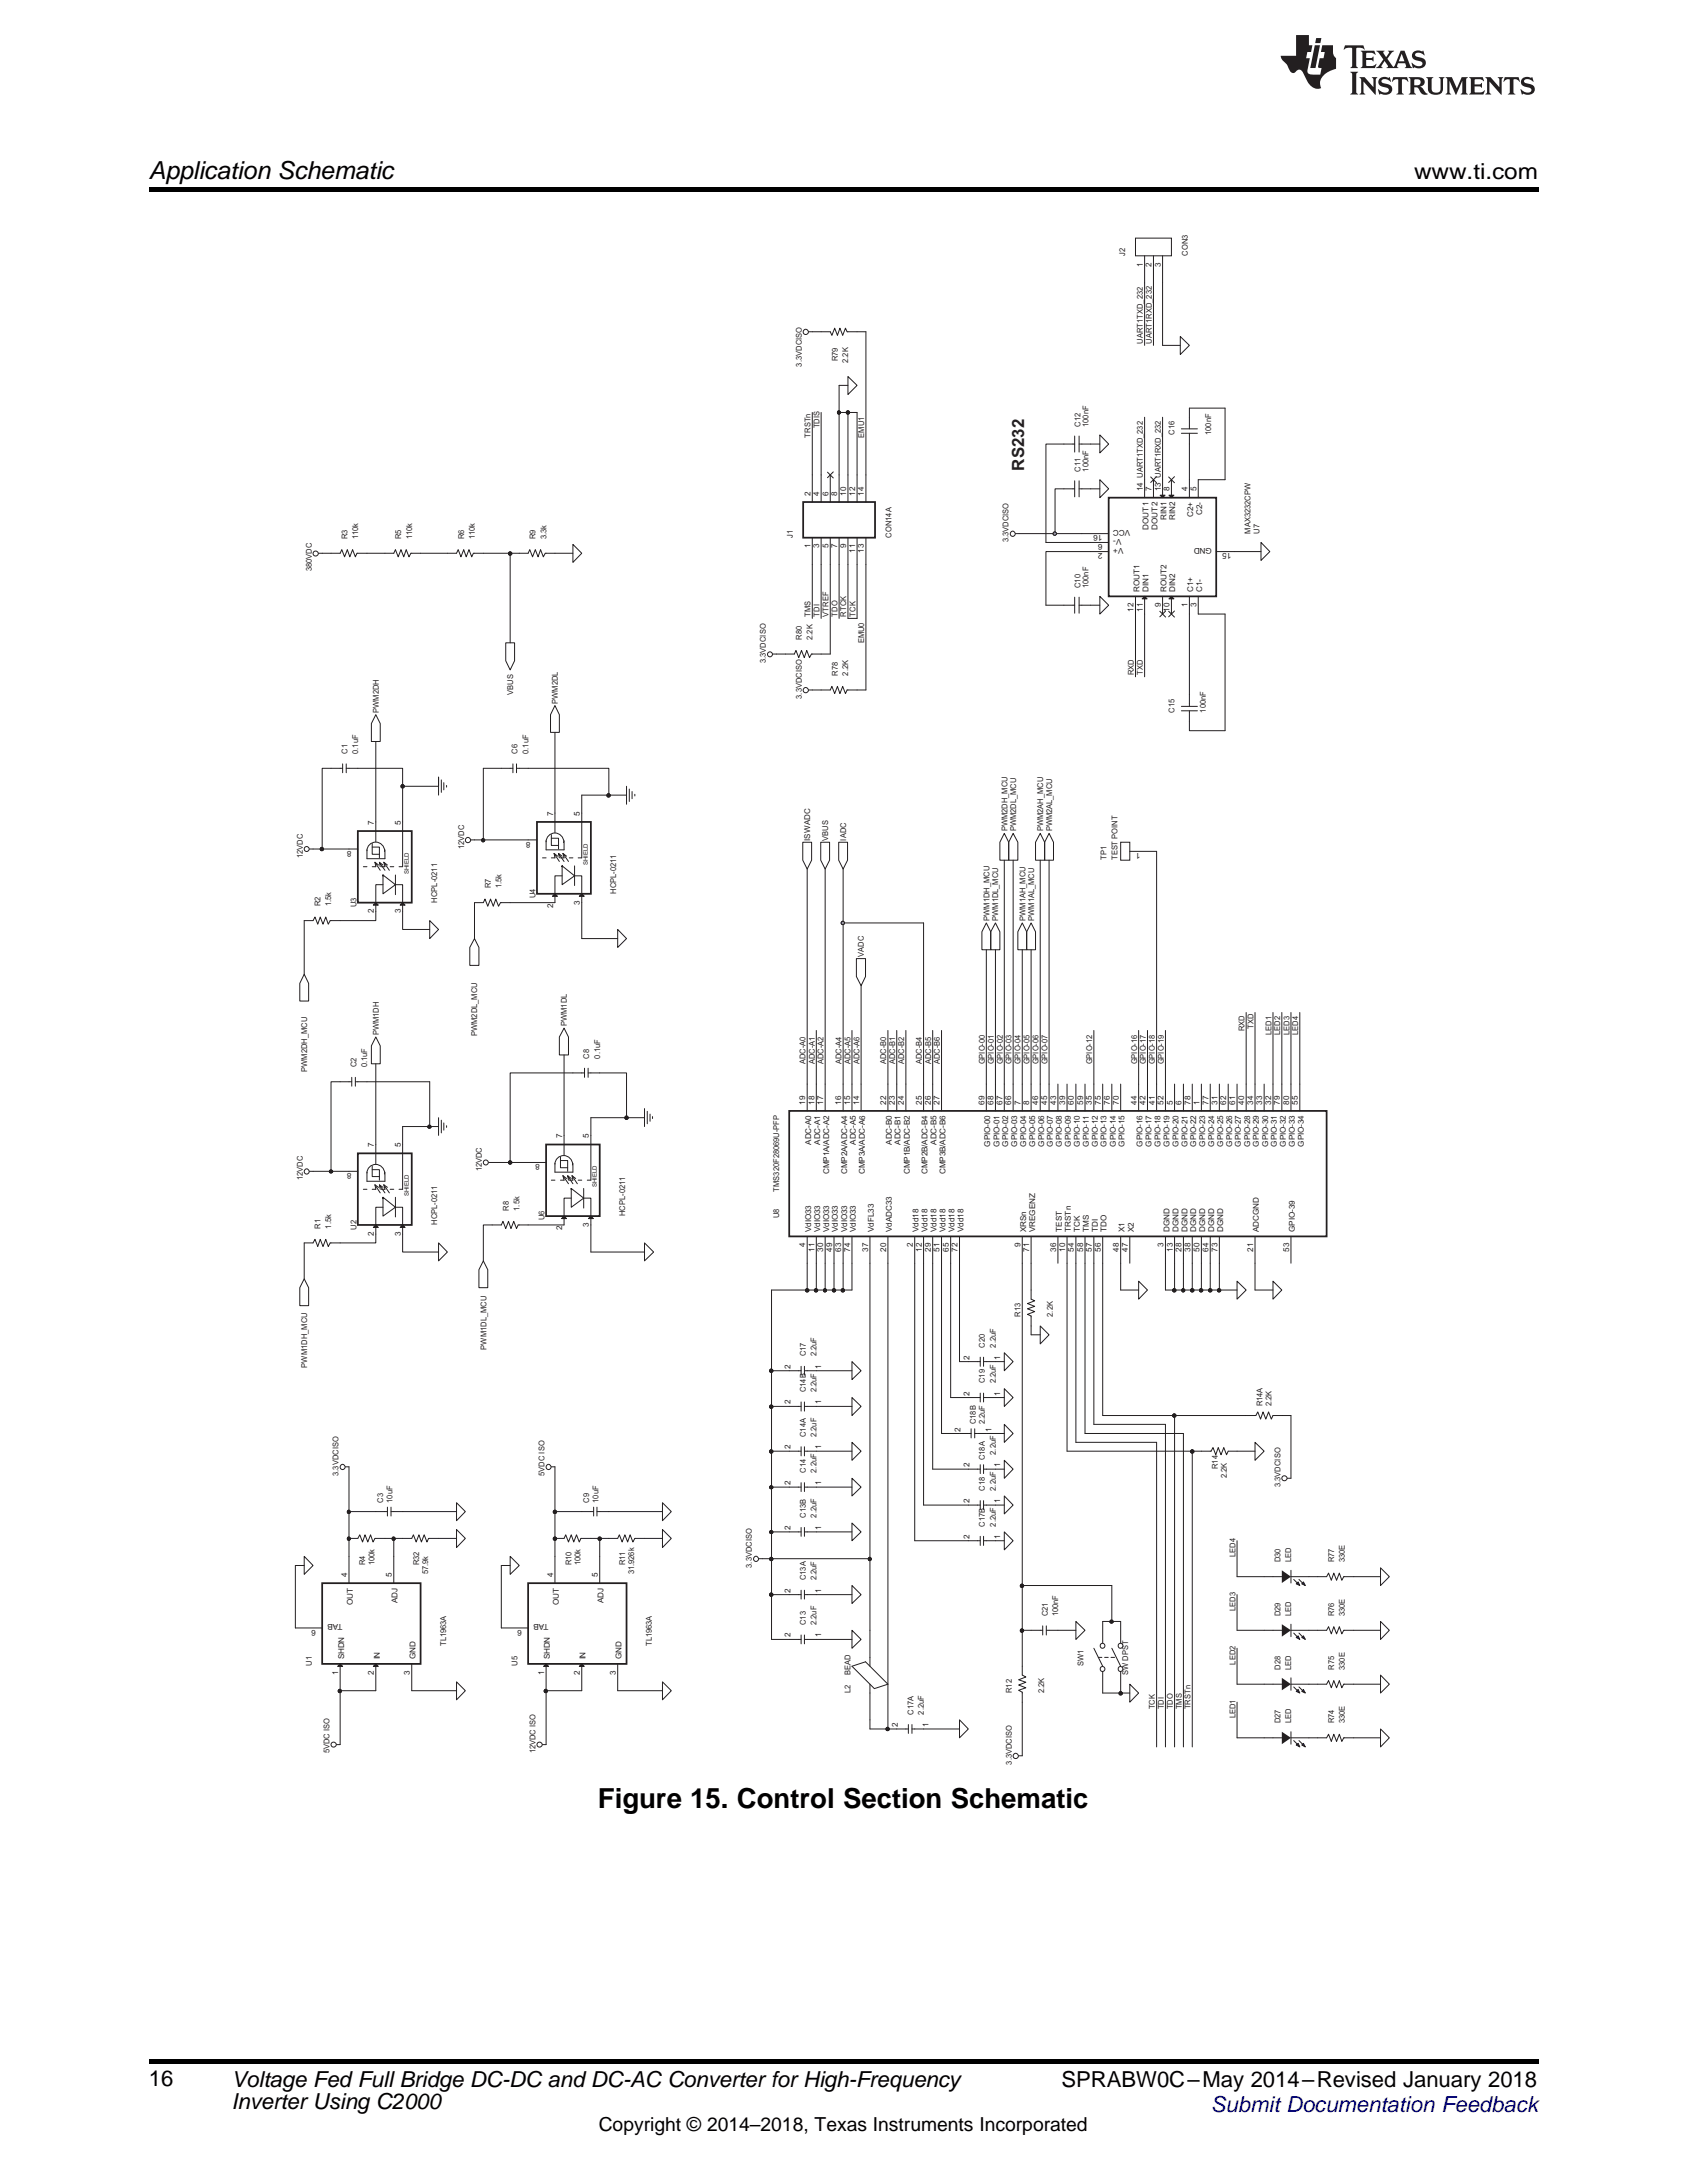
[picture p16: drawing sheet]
<svg xmlns="http://www.w3.org/2000/svg" width="216mm" height="279mm" viewBox="0 0 216 279" stroke-linecap="round" stroke-linejoin="round" font-family="sans-serif">
<defs><g id="words">
<text font-size="3.5" x="76.5" y="231.4">Figure 15. Control Section Schematic</text>
<text font-size="3.2" x="19" y="23">Application Schematic</text>
<g font-size="2.8">
<text x="181" y="23">www.ti.com</text>
<text x="19" y="267">16</text>
<text x="29.6" y="267.1">Voltage Fed Full Bridge DC-DC and DC-AC Converter for High-Frequency</text>
<text x="29.6" y="269.9">Inverter Using C2000</text>
<text x="135.9" y="267.1">SPRABW0C–May 2014–Revised January 2018</text>
</g>
<text font-size="2.8" fill="#00f" x="155" y="270.4">Submit Documentation Feedback</text>
<text font-size="2.5" x="76.6" y="272.7">Copyright © 2014–2018, Texas Instruments Incorporated</text>
<text font-size="2.2" fill="#231f20" x="131.1" y="60.3" transform="rotate(-90 131.1 60.3)">RS232</text>
<g font-size="1" fill="#231f20">
<text x="144" y="32.7" transform="rotate(-90 144 32.7)">J2</text>
<text x="146.2" y="34.1" transform="rotate(-90 146.2 34.1)">1</text>
<text x="147.4" y="34.1" transform="rotate(-90 147.4 34.1)">2</text>
<text x="148.5" y="34.1" transform="rotate(-90 148.5 34.1)">3</text>
<text x="152" y="32.7" transform="rotate(-90 152 32.7)">CON3</text>
<text x="102.6" y="46.9" transform="rotate(-90 102.6 46.9)">3.3VDCISO</text>
<text x="107.2" y="46.2" transform="rotate(-90 107.2 46.2)">R79</text>
<text x="108.6" y="46.4" transform="rotate(-90 108.6 46.4)">2.2K</text>
<text x="146.3" y="44" transform="rotate(-90 146.3 44)">UART1TXD_232</text>
<text x="147.4" y="44" transform="rotate(-90 147.4 44)">UART1RXD_232</text>
<text x="103.7" y="56" transform="rotate(-90 103.7 56)">TRSTn</text>
<text x="104.9" y="54.8" transform="rotate(-90 104.9 54.8)">TDIS</text>
<text x="110.6" y="56" transform="rotate(-90 110.6 56)">EMU1</text>
<text x="138.3" y="54.6" transform="rotate(-90 138.3 54.6)">C12</text>
<text x="139.3" y="54.6" transform="rotate(-90 139.3 54.6)">100nF</text>
<text x="150.3" y="55.7" transform="rotate(-90 150.3 55.7)">C16</text>
<text x="155" y="55.7" transform="rotate(-90 155 55.7)">100nF</text>
<text x="103.7" y="63.4" transform="rotate(-90 103.7 63.4)">2</text>
<text x="104.8" y="63.4" transform="rotate(-90 104.8 63.4)">4</text>
<text x="106" y="63.4" transform="rotate(-90 106 63.4)">6</text>
<text x="107.1" y="63.4" transform="rotate(-90 107.1 63.4)">8</text>
<text x="108.3" y="63.4" transform="rotate(-90 108.3 63.4)">10</text>
<text x="109.4" y="63.4" transform="rotate(-90 109.4 63.4)">12</text>
<text x="110.6" y="63.4" transform="rotate(-90 110.6 63.4)">14</text>
<text x="138.3" y="60.4" transform="rotate(-90 138.3 60.4)">C11</text>
<text x="139.3" y="60.4" transform="rotate(-90 139.3 60.4)">100nF</text>
<text x="146.2" y="62.9" transform="rotate(-90 146.2 62.9)">14 UART1TXD_232</text>
<text x="147.4" y="62.9" transform="rotate(-90 147.4 62.9)">7</text>
<text x="148.5" y="62.9" transform="rotate(-90 148.5 62.9)">13 UART1RXD_232</text>
<text x="149.7" y="62.9" transform="rotate(-90 149.7 62.9)">8</text>
<text x="152" y="62.9" transform="rotate(-90 152 62.9)">4</text>
<text x="153.1" y="62.9" transform="rotate(-90 153.1 62.9)">5</text>
<text x="153.8" y="65.9" transform="rotate(-90 153.8 65.9)">C2-</text>
<text x="44.5" y="69" transform="rotate(-90 44.5 69)">R3</text>
<text x="45.8" y="69" transform="rotate(-90 45.8 69)">110k</text>
<text x="51.4" y="69" transform="rotate(-90 51.4 69)">R5</text>
<text x="52.7" y="69" transform="rotate(-90 52.7 69)">110k</text>
<text x="59.4" y="69" transform="rotate(-90 59.4 69)">R6</text>
<text x="60.8" y="69" transform="rotate(-90 60.8 69)">110k</text>
<text x="68.5" y="69" transform="rotate(-90 68.5 69)">R9</text>
<text x="69.9" y="69" transform="rotate(-90 69.9 69)">3.3k</text>
<text x="101.5" y="68.8" transform="rotate(-90 101.5 68.8)">J1</text>
<text x="103.7" y="70.2" transform="rotate(-90 103.7 70.2)">1</text>
<text x="104.8" y="70.2" transform="rotate(-90 104.8 70.2)">3</text>
<text x="106" y="70.2" transform="rotate(-90 106 70.2)">5</text>
<text x="107.1" y="70.2" transform="rotate(-90 107.1 70.2)">7</text>
<text x="108.3" y="70.2" transform="rotate(-90 108.3 70.2)">9</text>
<text x="109.4" y="70.8" transform="rotate(-90 109.4 70.8)">11</text>
<text x="110.6" y="70.8" transform="rotate(-90 110.6 70.8)">13</text>
<text x="114.1" y="68.8" transform="rotate(-90 114.1 68.8)">CON14A</text>
<text x="129.1" y="69.4" transform="rotate(-90 129.1 69.4)">3.3VDCISO</text>
<text x="141.1" y="69.7" transform="rotate(-180 141.1 69.7)">6</text>
<text x="141.1" y="70.8" transform="rotate(-180 141.1 70.8)">2</text>
<text x="141.1" y="68.5" transform="rotate(-180 141.1 68.5)">16</text>
<text x="143.5" y="68.9" transform="rotate(-180 143.5 68.9)">V-</text>
<text x="143.8" y="70.1" transform="rotate(-180 143.8 70.1)">V+</text>
<text x="144.6" y="67.8" transform="rotate(-180 144.6 67.8)">VCC</text>
<text x="147" y="67.8" transform="rotate(-90 147 67.8)">DOUT1</text>
<text x="148.1" y="67.8" transform="rotate(-90 148.1 67.8)">DOUT2</text>
<text x="149.3" y="66.6" transform="rotate(-90 149.3 66.6)">RIN1</text>
<text x="150.4" y="66.6" transform="rotate(-90 150.4 66.6)">RIN2</text>
<text x="152.7" y="66.2" transform="rotate(-90 152.7 66.2)">C2+</text>
<text x="155.1" y="70.1" transform="rotate(-180 155.1 70.1)">GND</text>
<text x="157.6" y="70.8" transform="rotate(-180 157.6 70.8)">15</text>
<text x="160" y="68.3" transform="rotate(-90 160 68.3)">MAX3232CPW</text>
<text x="161.2" y="68.3" transform="rotate(-90 161.2 68.3)">U7</text>
<text x="39.9" y="73.1" transform="rotate(-90 39.9 73.1)">380VDC</text>
<text x="138.3" y="75.3" transform="rotate(-90 138.3 75.3)">C10</text>
<text x="139.3" y="75.3" transform="rotate(-90 139.3 75.3)">100nF</text>
<text x="145.8" y="75.8" transform="rotate(-90 145.8 75.8)">ROUT1</text>
<text x="147" y="75.8" transform="rotate(-90 147 75.8)">DIN1</text>
<text x="148.5" y="77.7" transform="rotate(-90 148.5 77.7)">9</text>
<text x="149.3" y="75.8" transform="rotate(-90 149.3 75.8)">ROUT2</text>
<text x="150.4" y="75.8" transform="rotate(-90 150.4 75.8)">DIN2</text>
<text x="152" y="77.7" transform="rotate(-90 152 77.7)">1</text>
<text x="152.7" y="75.8" transform="rotate(-90 152.7 75.8)">C1+</text>
<text x="153.1" y="77.7" transform="rotate(-90 153.1 77.7)">3</text>
<text x="153.8" y="75.8" transform="rotate(-90 153.8 75.8)">C1-</text>
<text x="102.6" y="81.9" transform="rotate(-90 102.6 81.9)">R80</text>
<text x="103.7" y="78.9" transform="rotate(-90 103.7 78.9)">TMS</text>
<text x="104" y="81.9" transform="rotate(-90 104 81.9)">2.2K</text>
<text x="104.9" y="78.9" transform="rotate(-90 104.9 78.9)">TDI</text>
<text x="106" y="78.9" transform="rotate(-90 106 78.9)">VTREF</text>
<text x="107.2" y="78.9" transform="rotate(-90 107.2 78.9)">TDO</text>
<text x="108.3" y="78.9" transform="rotate(-90 108.3 78.9)">RTCK</text>
<text x="109.5" y="78.9" transform="rotate(-90 109.5 78.9)">TCK</text>
<text x="110.6" y="82.4" transform="rotate(-90 110.6 82.4)">EMU0</text>
<text x="145.1" y="78.3" transform="rotate(-90 145.1 78.3)">12</text>
<text x="146.2" y="78.3" transform="rotate(-90 146.2 78.3)">11</text>
<text x="149.7" y="78.3" transform="rotate(-90 149.7 78.3)">10</text>
<text x="65.7" y="88.9" transform="rotate(-90 65.7 88.9)">VBUS</text>
<text x="98" y="84.9" transform="rotate(-90 98 84.9)">3.3VDCISO</text>
<text x="102.6" y="89.4" transform="rotate(-90 102.6 89.4)">3.3VDCISO</text>
<text x="107.2" y="86.5" transform="rotate(-90 107.2 86.5)">R78</text>
<text x="108.6" y="86.5" transform="rotate(-90 108.6 86.5)">2.2K</text>
<text x="145.1" y="86.4" transform="rotate(-90 145.1 86.4)">RXD</text>
<text x="146.3" y="86.4" transform="rotate(-90 146.3 86.4)">TXD</text>
<text x="48.5" y="91.2" transform="rotate(-90 48.5 91.2)">PWM2DH</text>
<text x="71.4" y="90.1" transform="rotate(-90 71.4 90.1)">PWM2DL</text>
<text x="150.3" y="91.2" transform="rotate(-90 150.3 91.2)">C15</text>
<text x="154.3" y="91.2" transform="rotate(-90 154.3 91.2)">100nF</text>
<text x="44.5" y="96.5" transform="rotate(-90 44.5 96.5)">C1</text>
<text x="45.8" y="96.5" transform="rotate(-90 45.8 96.5)">0.1uF</text>
<text x="66.2" y="96.5" transform="rotate(-90 66.2 96.5)">C6</text>
<text x="67.6" y="96.5" transform="rotate(-90 67.6 96.5)">0.1uF</text>
<text x="47.8" y="105.5" transform="rotate(-90 47.8 105.5)">7</text>
<text x="51.3" y="105.5" transform="rotate(-90 51.3 105.5)">5</text>
<text x="67.9" y="107.7" transform="rotate(-180 67.9 107.7)">8</text>
<text x="70.8" y="104.4" transform="rotate(-90 70.8 104.4)">7</text>
<text x="74.2" y="104.4" transform="rotate(-90 74.2 104.4)">5</text>
<text x="103.7" y="107.6" transform="rotate(-90 103.7 107.6)">ISWADC</text>
<text x="106" y="107.6" transform="rotate(-90 106 107.6)">VBUS</text>
<text x="108.3" y="107.6" transform="rotate(-90 108.3 107.6)">IADC</text>
<text x="128.9" y="106.4" transform="rotate(-90 128.9 106.4)">PWM2DH_MCU</text>
<text x="130.1" y="106.4" transform="rotate(-90 130.1 106.4)">PWM2DL_MCU</text>
<text x="133.5" y="106.4" transform="rotate(-90 133.5 106.4)">PWM2AH_MCU</text>
<text x="134.7" y="106.4" transform="rotate(-90 134.7 106.4)">PWM2AL_MCU</text>
<text x="38.8" y="109.8" transform="rotate(-90 38.8 109.8)">12VDC</text>
<text x="45" y="108.9" transform="rotate(-180 45 108.9)">8</text>
<text x="59.4" y="108.7" transform="rotate(-90 59.4 108.7)">12VDC</text>
<text x="62.8" y="113.7" transform="rotate(-90 62.8 113.7)">R7</text>
<text x="64.2" y="113.7" transform="rotate(-90 64.2 113.7)">1.5k</text>
<text x="141.6" y="110.1" transform="rotate(-90 141.6 110.1)">TP1</text>
<text x="143" y="110.1" transform="rotate(-90 143 110.1)">TEST POINT</text>
<text x="146" y="109.2" transform="rotate(-180 146 109.2)">1</text>
<text x="41" y="116" transform="rotate(-90 41 116)">R2</text>
<text x="42.4" y="116" transform="rotate(-90 42.4 116)">1.5k</text>
<text x="45.6" y="116.1" transform="rotate(-90 45.6 116.1)">U3</text>
<text x="47.8" y="116.9" transform="rotate(-90 47.8 116.9)">2</text>
<text x="51.3" y="116.9" transform="rotate(-90 51.3 116.9)">3</text>
<text x="56" y="115.5" transform="rotate(-90 56 115.5)">HCPL-0211</text>
<text x="68.5" y="115" transform="rotate(-90 68.5 115)">U4</text>
<text x="70.8" y="116.2" transform="rotate(-90 70.8 116.2)">2</text>
<text x="74.2" y="115.8" transform="rotate(-90 74.2 115.8)">3</text>
<text x="78.9" y="114.4" transform="rotate(-90 78.9 114.4)">HCPL-0211</text>
<text x="126.6" y="117.9" transform="rotate(-90 126.6 117.9)">PWM1DH_MCU</text>
<text x="127.8" y="117.9" transform="rotate(-90 127.8 117.9)">PWM1DL_MCU</text>
<text x="131.2" y="117.9" transform="rotate(-90 131.2 117.9)">PWM1AH_MCU</text>
<text x="132.4" y="117.9" transform="rotate(-90 132.4 117.9)">PWM1AL_MCU</text>
<text x="110.6" y="122.5" transform="rotate(-90 110.6 122.5)">VADC</text>
<text x="72.5" y="131.3" transform="rotate(-90 72.5 131.3)">PWM1DL</text>
<text x="159.3" y="132" transform="rotate(-90 159.3 132)">RXD</text>
<text x="160.4" y="131.7" transform="rotate(-90 160.4 131.7)">TXD</text>
<text x="39.3" y="137.2" transform="rotate(-90 39.3 137.2)">PWM2DH_MCU</text>
<text x="45.6" y="136.6" transform="rotate(-90 45.6 136.6)">C2</text>
<text x="47" y="136.6" transform="rotate(-90 47 136.6)">0.1uF</text>
<text x="48.5" y="132.5" transform="rotate(-90 48.5 132.5)">PWM1DH</text>
<text x="61.1" y="132.6" transform="rotate(-90 61.1 132.6)">PWM2DL_MCU</text>
<text x="75.4" y="135.5" transform="rotate(-90 75.4 135.5)">C8</text>
<text x="76.8" y="135.5" transform="rotate(-90 76.8 135.5)">0.1uF</text>
<text x="103.1" y="136.2" transform="rotate(-90 103.1 136.2)">ADC-A0</text>
<text x="104.3" y="136.2" transform="rotate(-90 104.3 136.2)">ADC-A1</text>
<text x="105.4" y="136.2" transform="rotate(-90 105.4 136.2)">ADC-A2</text>
<text x="107.7" y="136.2" transform="rotate(-90 107.7 136.2)">ADC-A4</text>
<text x="108.8" y="136.2" transform="rotate(-90 108.8 136.2)">ADC-A5</text>
<text x="110" y="136.2" transform="rotate(-90 110 136.2)">ADC-A6</text>
<text x="113.4" y="136.2" transform="rotate(-90 113.4 136.2)">ADC-B0</text>
<text x="114.6" y="136.2" transform="rotate(-90 114.6 136.2)">ADC-B1</text>
<text x="115.7" y="136.2" transform="rotate(-90 115.7 136.2)">ADC-B2</text>
<text x="118" y="136.2" transform="rotate(-90 118 136.2)">ADC-B4</text>
<text x="119.2" y="136.2" transform="rotate(-90 119.2 136.2)">ADC-B5</text>
<text x="120.3" y="136.2" transform="rotate(-90 120.3 136.2)">ADC-B6</text>
<text x="126" y="136.2" transform="rotate(-90 126 136.2)">GPIO-00</text>
<text x="127.2" y="136.2" transform="rotate(-90 127.2 136.2)">GPIO-01</text>
<text x="128.3" y="136.2" transform="rotate(-90 128.3 136.2)">GPIO-02</text>
<text x="129.5" y="136.2" transform="rotate(-90 129.5 136.2)">GPIO-03</text>
<text x="130.6" y="136.2" transform="rotate(-90 130.6 136.2)">GPIO-04</text>
<text x="131.8" y="136.2" transform="rotate(-90 131.8 136.2)">GPIO-05</text>
<text x="132.9" y="136.2" transform="rotate(-90 132.9 136.2)">GPIO-06</text>
<text x="134.1" y="136.2" transform="rotate(-90 134.1 136.2)">GPIO-07</text>
<text x="139.8" y="136.2" transform="rotate(-90 139.8 136.2)">GPIO-12</text>
<text x="145.5" y="136.2" transform="rotate(-90 145.5 136.2)">GPIO-16</text>
<text x="146.6" y="136.2" transform="rotate(-90 146.6 136.2)">GPIO-17</text>
<text x="147.8" y="136.2" transform="rotate(-90 147.8 136.2)">GPIO-18</text>
<text x="148.9" y="136.2" transform="rotate(-90 148.9 136.2)">GPIO-19</text>
<text x="162.7" y="132.5" transform="rotate(-90 162.7 132.5)">LED1</text>
<text x="163.8" y="132.5" transform="rotate(-90 163.8 132.5)">LED2</text>
<text x="165" y="132.5" transform="rotate(-90 165 132.5)">LED3</text>
<text x="166.1" y="132.5" transform="rotate(-90 166.1 132.5)">LED4</text>
<text x="103.1" y="141.4" transform="rotate(-90 103.1 141.4)">19</text>
<text x="104.2" y="141.4" transform="rotate(-90 104.2 141.4)">18</text>
<text x="105.4" y="141.4" transform="rotate(-90 105.4 141.4)">17</text>
<text x="107.7" y="141.4" transform="rotate(-90 107.7 141.4)">16</text>
<text x="108.8" y="141.4" transform="rotate(-90 108.8 141.4)">15</text>
<text x="110" y="141.4" transform="rotate(-90 110 141.4)">14</text>
<text x="113.4" y="141.4" transform="rotate(-90 113.4 141.4)">22</text>
<text x="114.5" y="141.4" transform="rotate(-90 114.5 141.4)">23</text>
<text x="115.7" y="141.4" transform="rotate(-90 115.7 141.4)">24</text>
<text x="118" y="141.4" transform="rotate(-90 118 141.4)">25</text>
<text x="119.1" y="141.4" transform="rotate(-90 119.1 141.4)">26</text>
<text x="120.3" y="141.4" transform="rotate(-90 120.3 141.4)">27</text>
<text x="126" y="141.4" transform="rotate(-90 126 141.4)">69</text>
<text x="127.2" y="141.4" transform="rotate(-90 127.2 141.4)">68</text>
<text x="128.3" y="141.4" transform="rotate(-90 128.3 141.4)">67</text>
<text x="129.4" y="141.4" transform="rotate(-90 129.4 141.4)">66</text>
<text x="130.6" y="141.4" transform="rotate(-90 130.6 141.4)">7</text>
<text x="131.7" y="141.4" transform="rotate(-90 131.7 141.4)">8</text>
<text x="132.9" y="141.4" transform="rotate(-90 132.9 141.4)">46</text>
<text x="134" y="141.4" transform="rotate(-90 134 141.4)">45</text>
<text x="135.1" y="141.4" transform="rotate(-90 135.1 141.4)">43</text>
<text x="136.3" y="141.4" transform="rotate(-90 136.3 141.4)">39</text>
<text x="137.4" y="141.4" transform="rotate(-90 137.4 141.4)">60</text>
<text x="138.6" y="141.4" transform="rotate(-90 138.6 141.4)">59</text>
<text x="139.7" y="141.4" transform="rotate(-90 139.7 141.4)">35</text>
<text x="140.9" y="141.4" transform="rotate(-90 140.9 141.4)">75</text>
<text x="142" y="141.4" transform="rotate(-90 142 141.4)">76</text>
<text x="143.2" y="141.4" transform="rotate(-90 143.2 141.4)">70</text>
<text x="145.5" y="141.4" transform="rotate(-90 145.5 141.4)">44</text>
<text x="146.6" y="141.4" transform="rotate(-90 146.6 141.4)">42</text>
<text x="147.8" y="141.4" transform="rotate(-90 147.8 141.4)">41</text>
<text x="148.9" y="141.4" transform="rotate(-90 148.9 141.4)">52</text>
<text x="150.1" y="141.4" transform="rotate(-90 150.1 141.4)">5</text>
<text x="151.2" y="141.4" transform="rotate(-90 151.2 141.4)">6</text>
<text x="152.3" y="141.4" transform="rotate(-90 152.3 141.4)">78</text>
<text x="153.5" y="141.4" transform="rotate(-90 153.5 141.4)">1</text>
<text x="154.6" y="141.4" transform="rotate(-90 154.6 141.4)">77</text>
<text x="155.8" y="141.4" transform="rotate(-90 155.8 141.4)">31</text>
<text x="156.9" y="141.4" transform="rotate(-90 156.9 141.4)">62</text>
<text x="158.1" y="141.4" transform="rotate(-90 158.1 141.4)">61</text>
<text x="159.2" y="141.4" transform="rotate(-90 159.2 141.4)">40</text>
<text x="160.4" y="141.4" transform="rotate(-90 160.4 141.4)">34</text>
<text x="161.5" y="141.4" transform="rotate(-90 161.5 141.4)">33</text>
<text x="162.7" y="141.4" transform="rotate(-90 162.7 141.4)">32</text>
<text x="163.8" y="141.4" transform="rotate(-90 163.8 141.4)">79</text>
<text x="165" y="141.4" transform="rotate(-90 165 141.4)">80</text>
<text x="166.1" y="141.4" transform="rotate(-90 166.1 141.4)">55</text>
<text x="47.8" y="146.8" transform="rotate(-90 47.8 146.8)">7</text>
<text x="51.3" y="146.8" transform="rotate(-90 51.3 146.8)">5</text>
<text x="61.7" y="149.9" transform="rotate(-90 61.7 149.9)">12VDC</text>
<text x="69.1" y="149" transform="rotate(-180 69.1 149)">8</text>
<text x="71.9" y="145.7" transform="rotate(-90 71.9 145.7)">7</text>
<text x="75.4" y="145.7" transform="rotate(-90 75.4 145.7)">5</text>
<text x="103.8" y="146.5" transform="rotate(-90 103.8 146.5)">ADC-A0</text>
<text x="105" y="146.5" transform="rotate(-90 105 146.5)">ADC-A1</text>
<text x="109.5" y="146.5" transform="rotate(-90 109.5 146.5)">ADC-A5</text>
<text x="114.1" y="146.5" transform="rotate(-90 114.1 146.5)">ADC-B0</text>
<text x="115.3" y="146.5" transform="rotate(-90 115.3 146.5)">ADC-B1</text>
<text x="119.9" y="146.5" transform="rotate(-90 119.9 146.5)">ADC-B5</text>
<text x="126.7" y="146.8" transform="rotate(-90 126.7 146.8)">GPIO-00</text>
<text x="127.9" y="146.8" transform="rotate(-90 127.9 146.8)">GPIO-01</text>
<text x="129" y="146.8" transform="rotate(-90 129 146.8)">GPIO-02</text>
<text x="130.2" y="146.8" transform="rotate(-90 130.2 146.8)">GPIO-03</text>
<text x="131.3" y="146.8" transform="rotate(-90 131.3 146.8)">GPIO-04</text>
<text x="132.5" y="146.8" transform="rotate(-90 132.5 146.8)">GPIO-05</text>
<text x="133.6" y="146.8" transform="rotate(-90 133.6 146.8)">GPIO-06</text>
<text x="134.8" y="146.8" transform="rotate(-90 134.8 146.8)">GPIO-07</text>
<text x="135.9" y="146.8" transform="rotate(-90 135.9 146.8)">GPIO-08</text>
<text x="137.1" y="146.8" transform="rotate(-90 137.1 146.8)">GPIO-09</text>
<text x="138.2" y="146.8" transform="rotate(-90 138.2 146.8)">GPIO-10</text>
<text x="139.4" y="146.8" transform="rotate(-90 139.4 146.8)">GPIO-11</text>
<text x="140.5" y="146.8" transform="rotate(-90 140.5 146.8)">GPIO-12</text>
<text x="141.6" y="146.8" transform="rotate(-90 141.6 146.8)">GPIO-13</text>
<text x="142.8" y="146.8" transform="rotate(-90 142.8 146.8)">GPIO-14</text>
<text x="143.9" y="146.8" transform="rotate(-90 143.9 146.8)">GPIO-15</text>
<text x="146.2" y="146.8" transform="rotate(-90 146.2 146.8)">GPIO-16</text>
<text x="147.4" y="146.8" transform="rotate(-90 147.4 146.8)">GPIO-17</text>
<text x="148.5" y="146.8" transform="rotate(-90 148.5 146.8)">GPIO-18</text>
<text x="149.7" y="146.8" transform="rotate(-90 149.7 146.8)">GPIO-19</text>
<text x="150.8" y="146.8" transform="rotate(-90 150.8 146.8)">GPIO-20</text>
<text x="152" y="146.8" transform="rotate(-90 152 146.8)">GPIO-21</text>
<text x="153.1" y="146.8" transform="rotate(-90 153.1 146.8)">GPIO-22</text>
<text x="154.3" y="146.8" transform="rotate(-90 154.3 146.8)">GPIO-23</text>
<text x="155.4" y="146.8" transform="rotate(-90 155.4 146.8)">GPIO-24</text>
<text x="156.6" y="146.8" transform="rotate(-90 156.6 146.8)">GPIO-25</text>
<text x="157.7" y="146.8" transform="rotate(-90 157.7 146.8)">GPIO-26</text>
<text x="158.8" y="146.8" transform="rotate(-90 158.8 146.8)">GPIO-27</text>
<text x="160" y="146.8" transform="rotate(-90 160 146.8)">GPIO-28</text>
<text x="161.1" y="146.8" transform="rotate(-90 161.1 146.8)">GPIO-29</text>
<text x="162.3" y="146.8" transform="rotate(-90 162.3 146.8)">GPIO-30</text>
<text x="163.4" y="146.8" transform="rotate(-90 163.4 146.8)">GPIO-31</text>
<text x="164.5" y="146.8" transform="rotate(-90 164.5 146.8)">GPIO-32</text>
<text x="165.7" y="146.8" transform="rotate(-90 165.7 146.8)">GPIO-33</text>
<text x="166.8" y="146.8" transform="rotate(-90 166.8 146.8)">GPIO-34</text>
<text x="38.8" y="151" transform="rotate(-90 38.8 151)">12VDC</text>
<text x="45" y="150.2" transform="rotate(-180 45 150.2)">8</text>
<text x="65.1" y="155" transform="rotate(-90 65.1 155)">R8</text>
<text x="66.5" y="155" transform="rotate(-90 66.5 155)">1.5k</text>
<text x="80" y="155.6" transform="rotate(-90 80 155.6)">HCPL-0211</text>
<text x="99.7" y="155.9" transform="rotate(-90 99.7 155.9)">U8</text>
<text x="99.7" y="152.5" transform="rotate(-90 99.7 152.5)">TMS320F28069U-PFP</text>
<text x="106.1" y="150.2" transform="rotate(-90 106.1 150.2)">CMP1A/ADC-A2</text>
<text x="108.4" y="150.2" transform="rotate(-90 108.4 150.2)">CMP2A/ADC-A4</text>
<text x="110.7" y="150.2" transform="rotate(-90 110.7 150.2)">CMP3A/ADC-A6</text>
<text x="116.4" y="150.2" transform="rotate(-90 116.4 150.2)">CMP1B/ADC-B2</text>
<text x="118.7" y="150.2" transform="rotate(-90 118.7 150.2)">CMP2B/ADC-B4</text>
<text x="121" y="150.2" transform="rotate(-90 121 150.2)">CMP3B/ADC-B6</text>
<text x="41" y="157.2" transform="rotate(-90 41 157.2)">R1</text>
<text x="42.4" y="157.2" transform="rotate(-90 42.4 157.2)">1.5k</text>
<text x="45.6" y="157.4" transform="rotate(-90 45.6 157.4)">U2</text>
<text x="47.8" y="158.2" transform="rotate(-90 47.8 158.2)">2</text>
<text x="51.3" y="158.2" transform="rotate(-90 51.3 158.2)">3</text>
<text x="56" y="156.8" transform="rotate(-90 56 156.8)">HCPL-0211</text>
<text x="69.7" y="156.2" transform="rotate(-90 69.7 156.2)">U6</text>
<text x="71.9" y="157.5" transform="rotate(-90 71.9 157.5)">2</text>
<text x="75.4" y="157" transform="rotate(-90 75.4 157)">3</text>
<text x="103.1" y="159.6" transform="rotate(-90 103.1 159.6)">4</text>
<text x="103.8" y="157.7" transform="rotate(-90 103.8 157.7)">VdIO33</text>
<text x="104.2" y="160.2" transform="rotate(-90 104.2 160.2)">11</text>
<text x="105" y="157.7" transform="rotate(-90 105 157.7)">VdIO33</text>
<text x="105.4" y="160.2" transform="rotate(-90 105.4 160.2)">30</text>
<text x="106.1" y="157.7" transform="rotate(-90 106.1 157.7)">VdIO33</text>
<text x="106.5" y="160.2" transform="rotate(-90 106.5 160.2)">49</text>
<text x="107.2" y="157.7" transform="rotate(-90 107.2 157.7)">VdIO33</text>
<text x="107.7" y="160.2" transform="rotate(-90 107.7 160.2)">63</text>
<text x="108.4" y="157.7" transform="rotate(-90 108.4 157.7)">VdIO33</text>
<text x="108.8" y="160.2" transform="rotate(-90 108.8 160.2)">74</text>
<text x="109.5" y="157.7" transform="rotate(-90 109.5 157.7)">VdIO33</text>
<text x="111.1" y="160.2" transform="rotate(-90 111.1 160.2)">37</text>
<text x="111.8" y="157.7" transform="rotate(-90 111.8 157.7)">VdFL33</text>
<text x="113.4" y="160.2" transform="rotate(-90 113.4 160.2)">20</text>
<text x="114.1" y="157.7" transform="rotate(-90 114.1 157.7)">VdADC33</text>
<text x="116.8" y="159.6" transform="rotate(-90 116.8 159.6)">2</text>
<text x="117.6" y="157.7" transform="rotate(-90 117.6 157.7)">Vdd18</text>
<text x="118" y="160.2" transform="rotate(-90 118 160.2)">12</text>
<text x="118.7" y="157.7" transform="rotate(-90 118.7 157.7)">Vdd18</text>
<text x="119.1" y="160.2" transform="rotate(-90 119.1 160.2)">29</text>
<text x="119.9" y="157.7" transform="rotate(-90 119.9 157.7)">Vdd18</text>
<text x="120.3" y="160.2" transform="rotate(-90 120.3 160.2)">51</text>
<text x="121" y="157.7" transform="rotate(-90 121 157.7)">Vdd18</text>
<text x="121.4" y="160.2" transform="rotate(-90 121.4 160.2)">65</text>
<text x="122.2" y="157.7" transform="rotate(-90 122.2 157.7)">Vdd18</text>
<text x="122.6" y="160.2" transform="rotate(-90 122.6 160.2)">72</text>
<text x="123.3" y="157.7" transform="rotate(-90 123.3 157.7)">Vdd18</text>
<text x="130.6" y="159.6" transform="rotate(-90 130.6 159.6)">9</text>
<text x="131.3" y="157.7" transform="rotate(-90 131.3 157.7)">XRSn</text>
<text x="131.7" y="160.2" transform="rotate(-90 131.7 160.2)">71</text>
<text x="132.5" y="157.7" transform="rotate(-90 132.5 157.7)">VREGENZ</text>
<text x="135.1" y="160.2" transform="rotate(-90 135.1 160.2)">36</text>
<text x="135.9" y="157.7" transform="rotate(-90 135.9 157.7)">TEST</text>
<text x="136.3" y="160.2" transform="rotate(-90 136.3 160.2)">10</text>
<text x="137.1" y="157.7" transform="rotate(-90 137.1 157.7)">TRSTn</text>
<text x="137.4" y="160.2" transform="rotate(-90 137.4 160.2)">54</text>
<text x="138.2" y="157.7" transform="rotate(-90 138.2 157.7)">TCK</text>
<text x="138.6" y="160.2" transform="rotate(-90 138.6 160.2)">58</text>
<text x="139.4" y="157.7" transform="rotate(-90 139.4 157.7)">TMS</text>
<text x="139.7" y="160.2" transform="rotate(-90 139.7 160.2)">57</text>
<text x="140.5" y="157.7" transform="rotate(-90 140.5 157.7)">TDI</text>
<text x="140.9" y="160.2" transform="rotate(-90 140.9 160.2)">56</text>
<text x="141.6" y="157.7" transform="rotate(-90 141.6 157.7)">TDO</text>
<text x="143.2" y="160.2" transform="rotate(-90 143.2 160.2)">48</text>
<text x="143.9" y="157.7" transform="rotate(-90 143.9 157.7)">X1</text>
<text x="144.3" y="160.2" transform="rotate(-90 144.3 160.2)">47</text>
<text x="145.1" y="157.7" transform="rotate(-90 145.1 157.7)">X2</text>
<text x="148.9" y="159.6" transform="rotate(-90 148.9 159.6)">3</text>
<text x="149.7" y="157.7" transform="rotate(-90 149.7 157.7)">DGND</text>
<text x="150.1" y="160.2" transform="rotate(-90 150.1 160.2)">13</text>
<text x="150.8" y="157.7" transform="rotate(-90 150.8 157.7)">DGND</text>
<text x="151.2" y="160.2" transform="rotate(-90 151.2 160.2)">28</text>
<text x="152" y="157.7" transform="rotate(-90 152 157.7)">DGND</text>
<text x="152.3" y="160.2" transform="rotate(-90 152.3 160.2)">38</text>
<text x="153.1" y="157.7" transform="rotate(-90 153.1 157.7)">DGND</text>
<text x="153.5" y="160.2" transform="rotate(-90 153.5 160.2)">50</text>
<text x="154.3" y="157.7" transform="rotate(-90 154.3 157.7)">DGND</text>
<text x="154.6" y="160.2" transform="rotate(-90 154.6 160.2)">64</text>
<text x="155.4" y="157.7" transform="rotate(-90 155.4 157.7)">DGND</text>
<text x="155.8" y="160.2" transform="rotate(-90 155.8 160.2)">73</text>
<text x="156.6" y="157.7" transform="rotate(-90 156.6 157.7)">DGND</text>
<text x="160.4" y="160.2" transform="rotate(-90 160.4 160.2)">21</text>
<text x="161.1" y="157.7" transform="rotate(-90 161.1 157.7)">ADCGND</text>
<text x="165" y="160.2" transform="rotate(-90 165 160.2)">53</text>
<text x="165.7" y="157.7" transform="rotate(-90 165.7 157.7)">GPIO-39</text>
<text x="62.2" y="172.7" transform="rotate(-90 62.2 172.7)">PWM1DL_MCU</text>
<text x="103.1" y="173.6" transform="rotate(-90 103.1 173.6)">C17</text>
<text x="104.5" y="173.6" transform="rotate(-90 104.5 173.6)">2.2uF</text>
<text x="126.1" y="172.5" transform="rotate(-90 126.1 172.5)">C20</text>
<text x="127.4" y="172.5" transform="rotate(-90 127.4 172.5)">2.2uF</text>
<text x="130.6" y="168.5" transform="rotate(-90 130.6 168.5)">R13</text>
<text x="134.8" y="168.5" transform="rotate(-90 134.8 168.5)">2.2K</text>
<text x="39.3" y="175" transform="rotate(-90 39.3 175)">PWM1DH_MCU</text>
<text x="101.1" y="179.8" transform="rotate(-90 101.1 179.8)">2</text>
<text x="101.1" y="175.2" transform="rotate(-90 101.1 175.2)">2</text>
<text x="103.1" y="178.2" transform="rotate(-90 103.1 178.2)">C14B</text>
<text x="104.5" y="178.2" transform="rotate(-90 104.5 178.2)">2.2uF</text>
<text x="105.1" y="179.8" transform="rotate(-90 105.1 179.8)">1</text>
<text x="105.1" y="175.2" transform="rotate(-90 105.1 175.2)">1</text>
<text x="124.1" y="178.6" transform="rotate(-90 124.1 178.6)">2</text>
<text x="124.1" y="174" transform="rotate(-90 124.1 174)">2</text>
<text x="126.1" y="177" transform="rotate(-90 126.1 177)">C19</text>
<text x="127.4" y="177" transform="rotate(-90 127.4 177)">2.2uF</text>
<text x="128" y="178.6" transform="rotate(-90 128 178.6)">1</text>
<text x="128" y="174" transform="rotate(-90 128 174)">1</text>
<text x="101.1" y="185.5" transform="rotate(-90 101.1 185.5)">2</text>
<text x="103.1" y="183.9" transform="rotate(-90 103.1 183.9)">C14A</text>
<text x="104.5" y="183.9" transform="rotate(-90 104.5 183.9)">2.2uF</text>
<text x="105.1" y="185.5" transform="rotate(-90 105.1 185.5)">1</text>
<text x="122.9" y="183.2" transform="rotate(-90 122.9 183.2)">2</text>
<text x="124.9" y="182.3" transform="rotate(-90 124.9 182.3)">C18B</text>
<text x="126.1" y="182.3" transform="rotate(-90 126.1 182.3)">2.2uF</text>
<text x="126.9" y="183.2" transform="rotate(-90 126.9 183.2)">1</text>
<text x="161.6" y="180" transform="rotate(-90 161.6 180)">R14A</text>
<text x="162.7" y="180" transform="rotate(-90 162.7 180)">2.2K</text>
<text x="43.3" y="188.9" transform="rotate(-90 43.3 188.9)">3.3VDCISO</text>
<text x="69.7" y="188.9" transform="rotate(-90 69.7 188.9)">5VDC ISO</text>
<text x="101.1" y="190.1" transform="rotate(-90 101.1 190.1)">2</text>
<text x="103.1" y="188.5" transform="rotate(-90 103.1 188.5)">C14</text>
<text x="104.5" y="188.5" transform="rotate(-90 104.5 188.5)">2.2uF</text>
<text x="105.1" y="190.1" transform="rotate(-90 105.1 190.1)">1</text>
<text x="124.1" y="187.8" transform="rotate(-90 124.1 187.8)">2</text>
<text x="126.1" y="190.8" transform="rotate(-90 126.1 190.8)">C18</text>
<text x="126.1" y="186.9" transform="rotate(-90 126.1 186.9)">C18A</text>
<text x="127.4" y="190.8" transform="rotate(-90 127.4 190.8)">2.2uF</text>
<text x="127.4" y="186.2" transform="rotate(-90 127.4 186.2)">2.2uF</text>
<text x="128" y="187.8" transform="rotate(-90 128 187.8)">1</text>
<text x="155.8" y="188" transform="rotate(-90 155.8 188)">R14</text>
<text x="157" y="189.2" transform="rotate(-90 157 189.2)">2.2K</text>
<text x="163.9" y="190.3" transform="rotate(-90 163.9 190.3)">3.3VDCISO</text>
<text x="49.1" y="192.3" transform="rotate(-90 49.1 192.3)">C3</text>
<text x="50.2" y="192.3" transform="rotate(-90 50.2 192.3)">10uF</text>
<text x="75.4" y="192.3" transform="rotate(-90 75.4 192.3)">C9</text>
<text x="76.6" y="192.3" transform="rotate(-90 76.6 192.3)">10uF</text>
<text x="101.1" y="195.8" transform="rotate(-90 101.1 195.8)">2</text>
<text x="103.1" y="194.2" transform="rotate(-90 103.1 194.2)">C13B</text>
<text x="104.5" y="194.2" transform="rotate(-90 104.5 194.2)">2.2uF</text>
<text x="105.1" y="195.8" transform="rotate(-90 105.1 195.8)">1</text>
<text x="124.1" y="196.9" transform="rotate(-90 124.1 196.9)">2</text>
<text x="124.1" y="192.4" transform="rotate(-90 124.1 192.4)">2</text>
<text x="126.1" y="195.4" transform="rotate(-90 126.1 195.4)">C17B</text>
<text x="127.4" y="195.4" transform="rotate(-90 127.4 195.4)">2.2uF</text>
<text x="128" y="196.9" transform="rotate(-90 128 196.9)">1</text>
<text x="128" y="192.4" transform="rotate(-90 128 192.4)">1</text>
<text x="44.4" y="201.8" transform="rotate(-90 44.4 201.8)">4</text>
<text x="46.8" y="200.4" transform="rotate(-90 46.8 200.4)">R4</text>
<text x="47.9" y="200.4" transform="rotate(-90 47.9 200.4)">100k</text>
<text x="50.1" y="201.8" transform="rotate(-90 50.1 201.8)">5</text>
<text x="53.7" y="200.4" transform="rotate(-90 53.7 200.4)">R32</text>
<text x="54.8" y="201.5" transform="rotate(-90 54.8 201.5)">57.9k</text>
<text x="70.8" y="201.8" transform="rotate(-90 70.8 201.8)">4</text>
<text x="73.1" y="200.4" transform="rotate(-90 73.1 200.4)">R10</text>
<text x="74.3" y="200.4" transform="rotate(-90 74.3 200.4)">100k</text>
<text x="76.5" y="201.8" transform="rotate(-90 76.5 201.8)">5</text>
<text x="80" y="200.4" transform="rotate(-90 80 200.4)">R11</text>
<text x="81.1" y="201.5" transform="rotate(-90 81.1 201.5)">31.926k</text>
<text x="96.2" y="200.7" transform="rotate(-90 96.2 200.7)">3.3VDCISO</text>
<text x="101.1" y="203.8" transform="rotate(-90 101.1 203.8)">2</text>
<text x="103.1" y="202.3" transform="rotate(-90 103.1 202.3)">C13A</text>
<text x="104.5" y="202.3" transform="rotate(-90 104.5 202.3)">2.2uF</text>
<text x="105.1" y="203.8" transform="rotate(-90 105.1 203.8)">1</text>
<text x="158.1" y="199.3" transform="rotate(-90 158.1 199.3)">LED4</text>
<text x="163.9" y="200" transform="rotate(-90 163.9 200)">D30</text>
<text x="165.3" y="200" transform="rotate(-90 165.3 200)">LED</text>
<text x="170.7" y="200" transform="rotate(-90 170.7 200)">R77</text>
<text x="172.1" y="200" transform="rotate(-90 172.1 200)">330E</text>
<text x="40.4" y="208.6" transform="rotate(-180 40.4 208.6)">6</text>
<text x="43.9" y="207.9" transform="rotate(-180 43.9 207.9)">TAB</text>
<text x="45.2" y="205.4" transform="rotate(-90 45.2 205.4)">OUT</text>
<text x="50.9" y="205.1" transform="rotate(-90 50.9 205.1)">ADJ</text>
<text x="66.8" y="208.6" transform="rotate(-180 66.8 208.6)">6</text>
<text x="70.2" y="207.9" transform="rotate(-180 70.2 207.9)">TAB</text>
<text x="71.5" y="205.4" transform="rotate(-90 71.5 205.4)">OUT</text>
<text x="77.2" y="205.1" transform="rotate(-90 77.2 205.1)">ADJ</text>
<text x="101.1" y="209.6" transform="rotate(-90 101.1 209.6)">2</text>
<text x="103.1" y="208" transform="rotate(-90 103.1 208)">C13</text>
<text x="104.5" y="208" transform="rotate(-90 104.5 208)">2.2uF</text>
<text x="105.1" y="209.6" transform="rotate(-90 105.1 209.6)">1</text>
<text x="134.1" y="206.9" transform="rotate(-90 134.1 206.9)">C21</text>
<text x="135.4" y="206.9" transform="rotate(-90 135.4 206.9)">100nF</text>
<text x="158.1" y="206.2" transform="rotate(-90 158.1 206.2)">LED3</text>
<text x="163.9" y="206.9" transform="rotate(-90 163.9 206.9)">D29</text>
<text x="165.3" y="206.9" transform="rotate(-90 165.3 206.9)">LED</text>
<text x="170.7" y="206.9" transform="rotate(-90 170.7 206.9)">R76</text>
<text x="172.1" y="206.9" transform="rotate(-90 172.1 206.9)">330E</text>
<text x="39.9" y="213.2" transform="rotate(-90 39.9 213.2)">U1</text>
<text x="43.3" y="214.3" transform="rotate(-90 43.3 214.3)">1</text>
<text x="44" y="212.4" transform="rotate(-90 44 212.4)">SHDN</text>
<text x="47.8" y="214.3" transform="rotate(-90 47.8 214.3)">2</text>
<text x="48.6" y="212.4" transform="rotate(-90 48.6 212.4)">IN</text>
<text x="52.4" y="214.3" transform="rotate(-90 52.4 214.3)">3</text>
<text x="53.2" y="212.4" transform="rotate(-90 53.2 212.4)">GND</text>
<text x="57.1" y="210.7" transform="rotate(-90 57.1 210.7)">TL1963A</text>
<text x="66.2" y="213.2" transform="rotate(-90 66.2 213.2)">U5</text>
<text x="69.6" y="214.3" transform="rotate(-90 69.6 214.3)">1</text>
<text x="70.4" y="212.4" transform="rotate(-90 70.4 212.4)">SHDN</text>
<text x="74.2" y="214.3" transform="rotate(-90 74.2 214.3)">2</text>
<text x="74.9" y="212.4" transform="rotate(-90 74.9 212.4)">IN</text>
<text x="78.8" y="214.3" transform="rotate(-90 78.8 214.3)">3</text>
<text x="79.5" y="212.4" transform="rotate(-90 79.5 212.4)">GND</text>
<text x="83.4" y="210.7" transform="rotate(-90 83.4 210.7)">TL1963A</text>
<text x="108.9" y="214.4" transform="rotate(-90 108.9 214.4)">BEAD</text>
<text x="138.7" y="213.3" transform="rotate(-90 138.7 213.3)">SW1</text>
<text x="144.4" y="214.4" transform="rotate(-90 144.4 214.4)">SW DPST</text>
<text x="158.1" y="213" transform="rotate(-90 158.1 213)">LED2</text>
<text x="163.9" y="213.7" transform="rotate(-90 163.9 213.7)">D28</text>
<text x="165.3" y="213.7" transform="rotate(-90 165.3 213.7)">LED</text>
<text x="170.7" y="213.7" transform="rotate(-90 170.7 213.7)">R75</text>
<text x="172.1" y="213.7" transform="rotate(-90 172.1 213.7)">330E</text>
<text x="108.9" y="216.7" transform="rotate(-90 108.9 216.7)">L2</text>
<text x="114.9" y="221" transform="rotate(-90 114.9 221)">2</text>
<text x="116.9" y="219.4" transform="rotate(-90 116.9 219.4)">C17A</text>
<text x="118.2" y="219.4" transform="rotate(-90 118.2 219.4)">2.2uF</text>
<text x="118.8" y="221" transform="rotate(-90 118.8 221)">1</text>
<text x="129.5" y="216.7" transform="rotate(-90 129.5 216.7)">R12</text>
<text x="133.6" y="216.7" transform="rotate(-90 133.6 216.7)">2.2K</text>
<text x="147.8" y="218.8" transform="rotate(-90 147.8 218.8)">TCK</text>
<text x="148.9" y="218.8" transform="rotate(-90 148.9 218.8)">TDI</text>
<text x="150.1" y="218.8" transform="rotate(-90 150.1 218.8)">TDO</text>
<text x="151.2" y="218.8" transform="rotate(-90 151.2 218.8)">TMS</text>
<text x="152.4" y="218.8" transform="rotate(-90 152.4 218.8)">TRSTn</text>
<text x="158.1" y="219.9" transform="rotate(-90 158.1 219.9)">LED1</text>
<text x="163.9" y="220.6" transform="rotate(-90 163.9 220.6)">D27</text>
<text x="165.3" y="220.6" transform="rotate(-90 165.3 220.6)">LED</text>
<text x="170.7" y="220.6" transform="rotate(-90 170.7 220.6)">R74</text>
<text x="172.1" y="220.6" transform="rotate(-90 172.1 220.6)">330E</text>
<text x="42.2" y="224.4" transform="rotate(-90 42.2 224.4)">5VDC ISO</text>
<text x="68.5" y="224.4" transform="rotate(-90 68.5 224.4)">12VDC ISO</text>
<text x="129.5" y="225.9" transform="rotate(-90 129.5 225.9)">3.3VDCISO</text>
</g>
<g font-size=".8" fill="#231f20">
<text x="52.3" y="111.8" transform="rotate(-90 52.3 111.8)">SHIELD</text>
<text x="75.2" y="110.7" transform="rotate(-90 75.2 110.7)">SHIELD</text>
<text x="52.3" y="153.1" transform="rotate(-90 52.3 153.1)">SHIELD</text>
<text x="76.4" y="152" transform="rotate(-90 76.4 152)">SHIELD</text>
</g>
</g></defs>
<path d="M19 263.5h177.8v.6h-177.8z" fill="#000"/>
<path d="M47 70.8h2.3M65.3 70.8h1.2M71 70.8h2.3" fill="none" stroke="#231f20" stroke-width=".13"/>
<g fill="#231f20">
<path d="M65.1 70.7l.2-.1 .1 .1 .1 .1-.1 .2h-.3z" fill-rule="evenodd"/>
<path d="M65.1 70.7l.2-.1 .1 .1 .1 .1-.1 .2h-.3z" fill-rule="evenodd"/>
</g>
<g fill="none" stroke="#231f20" stroke-width=".13">
<path d="M41.2 70.8h1.2M53.8 70.8h3.5M61.9 70.8h3.4v11.5M65.1 70.7l.2-.1 .1 .1 .1 .1-.1 .2h-.3zM38.9 117.8v6.9M48.1 116.7v1.1h-4.6M51.5 116.7v2.3h3.5M60.7 115.5v4.6M61.9 107.5h5.7M65.3 115.5h5.7M74.5 115.5v4.6h4.6M38.9 159.1v4.6"/>
<path d="M48.1 157.9v1.2h-4.6M51.5 157.9v2.3h4.6M51.5 144.2v2.3M55 144.2h1.1M63 156.8h-1.1v4.6M67.6 156.8h4.6M75.6 156.8v3.4h6.9"/>
</g>
<g fill="#231f20">
<path d="M61.7 107.4l.1-.1 .2 .1v.1v.2h-.3z" fill-rule="evenodd"/>
<path d="M61.7 107.4l.1-.1 .2 .1v.1v.2h-.3z" fill-rule="evenodd"/>
</g>
<path d="M41.2 108.7h3.5M61.7 107.4l.1-.1 .2 .1v.1v.2h-.3z" fill="none" stroke="#231f20" stroke-width=".13"/>
<g fill="#231f20">
<path d="M41 108.5h.2h.1l.1 .2-.1 .1h-.3z" fill-rule="evenodd"/>
<path d="M41 108.5h.2h.1l.1 .2-.1 .1h-.3z" fill-rule="evenodd"/>
</g>
<path d="M41 108.5h.2h.1l.1 .2-.1 .1h-.3zM80.2 143.1h2.3" fill="none" stroke="#231f20" stroke-width=".13"/>
<g fill="#231f20">
<path d="M80 142.9l.2-.1 .1 .1 .1 .2-.1 .1h-.3z" fill-rule="evenodd"/>
<path d="M80 142.9l.2-.1 .1 .1 .1 .2-.1 .1h-.3z" fill-rule="evenodd"/>
</g>
<path d="M77.9 101.8h2.3M75.6 143.1v2.2M80 142.9l.2-.1 .1 .1 .1 .2-.1 .1h-.3z" fill="none" stroke="#231f20" stroke-width=".13"/>
<g fill="#231f20">
<path d="M77.7 101.7l.2-.1 .1 .1 .1 .1-.1 .2h-.3z" fill-rule="evenodd"/>
<path d="M77.7 101.7l.2-.1 .1 .1 .1 .1-.1 .2h-.3z" fill-rule="evenodd"/>
</g>
<path d="M56.1 99.5v1.1h-4.6M74.5 101.8v2.3M77.7 101.7l.2-.1 .1 .1 .1 .1-.1 .2h-.3z" fill="none" stroke="#231f20" stroke-width=".13"/>
<g fill="#231f20">
<path d="M51.4 100.5l.1-.1 .2 .1v.1v.2h-.3z" fill-rule="evenodd"/>
<path d="M51.4 100.5l.1-.1 .2 .1v.1v.2h-.3z" fill-rule="evenodd"/>
</g>
<path d="M51.4 100.5l.1-.1 .2 .1v.1v.2h-.3zM51.5 100.6v4.6M43.5 138.5h-1.1v11.4h2.3M65.3 148.8h3.4" fill="none" stroke="#231f20" stroke-width=".13"/>
<g fill="#231f20">
<path d="M42.2 149.8l.2-.1 .1 .1 .1 .2-.1 .1h-.3z" fill-rule="evenodd"/>
<path d="M42.2 149.8l.2-.1 .1 .1 .1 .2-.1 .1h-.3z" fill-rule="evenodd"/>
</g>
<path d="M55 138.5v5.7M40.1 149.9h2.3M42.2 149.8l.2-.1 .1 .1 .1 .2-.1 .1h-.3z" fill="none" stroke="#231f20" stroke-width=".13"/>
<g fill="#231f20">
<path d="M54.8 144.1l.2-.1 .1 .1 .1 .1-.1 .1h-.3z" fill-rule="evenodd"/>
<path d="M54.8 144.1l.2-.1 .1 .1 .1 .1-.1 .1h-.3z" fill-rule="evenodd"/>
</g>
<path d="M47 138.5h8M73.3 137.3h-8v11.5M51.5 144.2h3.5M54.8 144.1l.2-.1 .1 .1 .1 .1-.1 .1h-.3z" fill="none" stroke="#231f20" stroke-width=".13"/>
<g fill="#231f20">
<path d="M65.1 148.6h.2h.1l.1 .2-.1 .1h-.3z" fill-rule="evenodd"/>
<path d="M65.1 148.6h.2h.1l.1 .2-.1 .1h-.3z" fill-rule="evenodd"/>
</g>
<g fill="none" stroke="#231f20" stroke-width=".13">
<path d="M104 52.8v8M105.1 52.8v8M107.4 49.3v3.5M104 72.2v6.9M105.1 72.2v6.9M106.3 72.2v11.5M42.4 98.3h-1.2v10.4h-1.1M45.8 98.3h5.7v2.3M48.1 94.9v10.3M64.2 98.3h-2.3v9.2M67.6 98.3h10.3v3.5h-3.4M71 93.7v10.4"/>
<path d="M72.2 135v10.3M76.8 137.3h3.4v5.8h-4.6M63 148.8h2.3M65.1 148.6h.2h.1l.1 .2-.1 .1h-.3z"/>
</g>
<g fill="#231f20">
<path d="M107.2 52.6h.2h.1l.1 .2-.1 .2h-.3z" fill-rule="evenodd"/>
<path d="M107.2 52.6h.2h.1l.1 .2-.1 .2h-.3z" fill-rule="evenodd"/>
</g>
<path d="M107.2 52.6h.2h.1l.1 .2-.1 .2h-.3zM107.4 49.3h1.1M107.4 52.8h1.1M108.5 52.8h1.2v8M108.5 52.8v8M110.8 42.5v18.3M107.4 72.2v6.9M108.5 72.2v6.9M109.7 72.2v6.9M110.8 72.2v16.1" fill="none" stroke="#231f20" stroke-width=".13"/>
<g fill="#231f20">
<path d="M108.4 52.6h.1h.2v.2v.2h-.3z" fill-rule="evenodd"/>
<path d="M108.4 52.6h.1h.2v.2v.2h-.3z" fill-rule="evenodd"/>
</g>
<g fill="none" stroke="#231f20" stroke-width=".13">
<path d="M146.5 36.2v8M147.6 36.2v8M148.8 36.2v8h2.2M107.4 52.8v8M108.4 52.6h.1h.2v.2v.2h-.3zM139.6 56.8h1.2M146.5 53.4v8M148.8 53.4v8M108.5 79.1h1.2M135 68.3h3.5M139.6 62.6h1.2M139.6 77.5h1.2"/>
<path d="M139.6 70.6h-5.7v6.9h2.3"/>
</g>
<path d="M134.8 68.2l.2-.1 .1 .1 .1 .1-.1 .2h-.3z" fill-rule="evenodd" fill="#f0f"/>
<g fill="none" stroke="#231f20" stroke-width=".13">
<path d="M104 42.5h1.1M109.7 42.5h1.1M136.2 56.8h-2.3v12.6h5.7M152.2 53.4v-1.2h4.6v9.2h-3.5M152.2 56.8v4.6M134.8 68.2l.2-.1 .1 .1 .1 .1-.1 .2h-.3zM136.2 62.6h-1.2v5.7h-4.6M145.3 78.6v8M146.5 78.6v8M152.2 78.6v10.3M153.3 78.6h3.5v14.9h-4.6v-1.1M157.9 70.6h3.5"/>
<path d="M99.4 83.7h1.1M104 88.3h1.1M105.1 83.7h1.2M109.7 88.3h1.1M60.7 107.5h1.2M48.1 136.2v10.3M76.8 196.9h1.1M82.5 196.9h2.3M65.3 200.4h-1.1v8"/>
</g>
<g fill="#231f20">
<path d="M76.6 196.8l.2-.1 .1 .1 .1 .1-.1 .2h-.3z" fill-rule="evenodd"/>
<path d="M76.6 196.8l.2-.1 .1 .1 .1 .1-.1 .2h-.3z" fill-rule="evenodd"/>
</g>
<path d="M71 193.5v5.7M76.6 196.8l.2-.1 .1 .1 .1 .1-.1 .2h-.3zM76.8 196.9v2.3" fill="none" stroke="#231f20" stroke-width=".13"/>
<g fill="#231f20">
<path d="M70.9 196.8l.1-.1 .2 .1v.1v.2h-.3z" fill-rule="evenodd"/>
<path d="M70.9 196.8l.1-.1 .2 .1v.1v.2h-.3z" fill-rule="evenodd"/>
</g>
<path d="M70.9 196.8l.1-.1 .2 .1v.1v.2h-.3zM71 193.5h3.5" fill="none" stroke="#231f20" stroke-width=".13"/>
<g fill="#231f20">
<path d="M70.9 193.4l.1-.1 .2 .1v.1v.2h-.3z" fill-rule="evenodd"/>
<path d="M70.9 193.4l.1-.1 .2 .1v.1v.2h-.3z" fill-rule="evenodd"/>
</g>
<path d="M70.9 193.4l.1-.1 .2 .1v.1v.2h-.3zM75.6 196.9h1.2M77.9 193.5h6.9M74.5 216.4h-4.6v6.9M79.1 216.4h5.7" fill="none" stroke="#231f20" stroke-width=".13"/>
<g fill="#231f20">
<path d="M69.7 216.3l.2-.1 .1 .1 .1 .1-.1 .2h-.3z" fill-rule="evenodd"/>
<path d="M69.7 216.3l.2-.1 .1 .1 .1 .1-.1 .2h-.3z" fill-rule="evenodd"/>
</g>
<path d="M50.4 196.9h1.1M56.1 196.9h2.3M71 187.7v5.8M38.9 200.4h-1.1v8M69.7 216.3l.2-.1 .1 .1 .1 .1-.1 .2h-.3z" fill="none" stroke="#231f20" stroke-width=".13"/>
<g fill="#231f20">
<path d="M50.2 196.8l.2-.1 .1 .1 .1 .1-.1 .2h-.3z" fill-rule="evenodd"/>
<path d="M50.2 196.8l.2-.1 .1 .1 .1 .1-.1 .2h-.3z" fill-rule="evenodd"/>
</g>
<path d="M44.7 193.5v5.7M50.2 196.8l.2-.1 .1 .1 .1 .1-.1 .2h-.3zM50.4 196.9v2.3" fill="none" stroke="#231f20" stroke-width=".13"/>
<g fill="#231f20">
<path d="M44.5 196.8l.1-.1 .2 .1v.1v.2h-.3z" fill-rule="evenodd"/>
<path d="M44.5 196.8l.1-.1 .2 .1v.1v.2h-.3z" fill-rule="evenodd"/>
</g>
<path d="M44.5 196.8l.1-.1 .2 .1v.1v.2h-.3zM44.7 193.5h3.4" fill="none" stroke="#231f20" stroke-width=".13"/>
<g fill="#231f20">
<path d="M44.5 193.4l.1-.1 .2 .1v.1v.2h-.3z" fill-rule="evenodd"/>
<path d="M44.5 193.4l.1-.1 .2 .1v.1v.2h-.3z" fill-rule="evenodd"/>
</g>
<path d="M44.5 193.4l.1-.1 .2 .1v.1v.2h-.3zM49.3 196.9h1.1M51.5 193.5h6.9M48.1 216.4h-4.6v6.9M52.7 216.4h5.7" fill="none" stroke="#231f20" stroke-width=".13"/>
<g fill="#231f20">
<path d="M43.3 216.3l.2-.1 .1 .1 .1 .1-.1 .2h-.3z" fill-rule="evenodd"/>
<path d="M43.3 216.3l.2-.1 .1 .1 .1 .1-.1 .2h-.3z" fill-rule="evenodd"/>
</g>
<g fill="none" stroke="#231f20" stroke-width=".13">
<path d="M111.3 161.7v37.8M117.1 161.7v35.5h6.8M118.2 161.7v30.9h5.7M119.4 161.7v26.3h4.5M120.5 161.7v21.8h2.3M121.7 161.7v17.2h2.2M122.8 161.7v12.6h1.1M127.4 178.9h1.1M127.4 174.3h1.1M132 161.7v3.4M132 169.7v1.1M44.7 187.7v5.8"/>
<path d="M126.2 183.5h2.3M127.4 192.6h1.1M127.4 197.2h1.1M127.4 188h1.1M158.3 197.2v4.6h3.5M43.3 216.3l.2-.1 .1 .1 .1 .1-.1 .2h-.3zM130.8 202.9v5.8h1.2M141.1 207.5h1.2M158.3 217.9v4.5h3.5M158.3 211v4.6h3.5M158.3 204.1v4.6h3.5M173.2 215.6h3.5"/>
<path d="M173.2 208.7h3.5M173.2 201.8h3.5M111.3 220.1v1.2h2.3M173.2 222.4h3.5"/>
</g>
<g fill="#231f20">
<path d="M111.2 199.4l.1-.1 .1 .1 .1 .1-.1 .2h-.2z" fill-rule="evenodd"/>
<path d="M111.2 199.4l.1-.1 .1 .1 .1 .1-.1 .2h-.2z" fill-rule="evenodd"/>
</g>
<path d="M97.6 199.5h1.1v10.3M111.2 199.4l.1-.1 .1 .1 .1 .1-.1 .2h-.2zM98.7 204.1h2.3M104.5 209.8h4.5M104.5 204.1h4.5M118.2 221.3h4.6" fill="none" stroke="#231f20" stroke-width=".13"/>
<g fill="#231f20">
<path d="M98.5 204l.2-.1 .2 .1v.1v.2h-.4z" fill-rule="evenodd"/>
<path d="M98.5 204l.2-.1 .2 .1v.1v.2h-.4z" fill-rule="evenodd"/>
</g>
<path d="M113.6 161.7v59.6M98.5 204l.2-.1 .2 .1v.1v.2h-.4zM98.7 209.8h2.3" fill="none" stroke="#231f20" stroke-width=".13"/>
<g fill="#231f20">
<path d="M113.4 221.1h.2h.1l.1 .2-.1 .1h-.3z" fill-rule="evenodd"/>
<path d="M113.4 221.1h.2h.1l.1 .2-.1 .1h-.3z" fill-rule="evenodd"/>
</g>
<path d="M98.7 199.5h12.6M113.4 221.1h.2h.1l.1 .2-.1 .1h-.3zM113.6 221.3h1.2" fill="none" stroke="#231f20" stroke-width=".13"/>
<g fill="#231f20">
<path d="M98.5 199.4l.2-.1 .2 .1v.1v.2h-.4z" fill-rule="evenodd"/>
<path d="M98.5 199.4l.2-.1 .2 .1v.1v.2h-.4z" fill-rule="evenodd"/>
</g>
<path d="M98.5 199.4l.2-.1 .2 .1v.1v.2h-.4zM98.7 185.7v4.6h2.3M104.5 196.1h4.5M111.3 199.5v9.2" fill="none" stroke="#231f20" stroke-width=".13"/>
<g fill="#231f20">
<path d="M98.5 185.6h.2h.2v.2v.1h-.4z" fill-rule="evenodd"/>
<path d="M98.5 185.6h.2h.2v.2v.1h-.4z" fill-rule="evenodd"/>
</g>
<path d="M98.5 185.6h.2h.2v.2v.1h-.4zM98.7 190.3v5.8h2.3M104.5 190.3h4.5" fill="none" stroke="#231f20" stroke-width=".13"/>
<g fill="#231f20">
<path d="M98.5 190.2h.2h.2v.2v.1h-.4z" fill-rule="evenodd"/>
<path d="M98.5 190.2h.2h.2v.2v.1h-.4z" fill-rule="evenodd"/>
</g>
<path d="M98.5 190.2h.2h.2v.2v.1h-.4z" fill="none" stroke="#231f20" stroke-width=".13"/>
<g fill="#231f20">
<path d="M98.5 196l.2-.1 .2 .1v.1v.1h-.4z" fill-rule="evenodd"/>
<path d="M98.5 196l.2-.1 .2 .1v.1v.1h-.4z" fill-rule="evenodd"/>
</g>
<path d="M98.7 165.1v10.3M98.5 196l.2-.1 .2 .1v.1v.1h-.4zM98.7 180h2.3M104.5 185.7h4.5" fill="none" stroke="#231f20" stroke-width=".13"/>
<g fill="#231f20">
<path d="M98.5 175.3l.2-.1 .2 .1v.1v.2h-.4z" fill-rule="evenodd"/>
<path d="M98.5 175.3l.2-.1 .2 .1v.1v.2h-.4z" fill-rule="evenodd"/>
</g>
<path d="M98.5 175.3l.2-.1 .2 .1v.1v.2h-.4zM98.7 180v5.7h2.3M104.5 180h4.5" fill="none" stroke="#231f20" stroke-width=".13"/>
<g fill="#231f20">
<path d="M98.5 179.9l.2-.1 .2 .1v.1v.2h-.4z" fill-rule="evenodd"/>
<path d="M98.5 179.9l.2-.1 .2 .1v.1v.2h-.4z" fill-rule="evenodd"/>
</g>
<path d="M98.5 179.9l.2-.1 .2 .1v.1v.2h-.4zM103.3 165.1h1.2M98.7 196.1v3.4" fill="none" stroke="#231f20" stroke-width=".13"/>
<g fill="#231f20">
<path d="M103.1 165l.2-.1 .1 .1 .1 .1-.1 .2h-.3z" fill-rule="evenodd"/>
<path d="M103.1 165l.2-.1 .1 .1 .1 .1-.1 .2h-.3z" fill-rule="evenodd"/>
</g>
<path d="M103.1 165l.2-.1 .1 .1 .1 .1-.1 .2h-.3zM103.3 161.7v3.4M104.5 161.7v3.4h1.1M109 161.7v3.4" fill="none" stroke="#231f20" stroke-width=".13"/>
<g fill="#231f20">
<path d="M104.3 165l.1-.1 .2 .1v.1v.2h-.3z" fill-rule="evenodd"/>
<path d="M104.3 165l.1-.1 .2 .1v.1v.2h-.3z" fill-rule="evenodd"/>
</g>
<path d="M104.3 165l.1-.1 .2 .1v.1v.2h-.3zM105.6 161.7v3.4M107.9 165.1h1.1" fill="none" stroke="#231f20" stroke-width=".13"/>
<g fill="#231f20">
<path d="M107.7 165l.2-.1 .1 .1 .1 .1-.1 .2h-.3z" fill-rule="evenodd"/>
<path d="M107.7 165l.2-.1 .1 .1 .1 .1-.1 .2h-.3z" fill-rule="evenodd"/>
</g>
<path d="M101 175.4h-2.3v4.6M104.5 175.4h4.5M106.7 161.7v3.4M107.7 165l.2-.1 .1 .1 .1 .1-.1 .2h-.3zM107.9 161.7v3.4M135.4 208.7h2.3M142.3 207.5h1.1M143.4 216.7h1.2" fill="none" stroke="#231f20" stroke-width=".13"/>
<g fill="#231f20">
<path d="M143.3 216.6l.1-.1 .2 .1v.1v.2h-.3z" fill-rule="evenodd"/>
<path d="M143.3 216.6l.1-.1 .2 .1v.1v.2h-.3z" fill-rule="evenodd"/>
</g>
<path d="M130.8 208.7v4.6M143.3 216.6l.1-.1 .2 .1v.1v.2h-.3z" fill="none" stroke="#231f20" stroke-width=".13"/>
<g fill="#231f20">
<path d="M130.6 208.5h.2h.1l.1 .2-.1 .2h-.3z" fill-rule="evenodd"/>
<path d="M130.6 208.5h.2h.1l.1 .2-.1 .2h-.3z" fill-rule="evenodd"/>
</g>
<path d="M130.6 208.5h.2h.1l.1 .2-.1 .2h-.3zM130.8 217.9v6.8M141.1 216.7h2.3M142.3 202.9v4.6" fill="none" stroke="#231f20" stroke-width=".13"/>
<g fill="#231f20">
<path d="M142.1 207.4h.2h.1l.1 .2-.1 .1h-.3z" fill-rule="evenodd"/>
<path d="M142.1 207.4h.2h.1l.1 .2-.1 .1h-.3z" fill-rule="evenodd"/>
</g>
<path d="M130.8 161.7v41.2h11.5M142.1 207.4h.2h.1l.1 .2-.1 .1h-.3z" fill="none" stroke="#231f20" stroke-width=".13"/>
<g fill="#231f20">
<path d="M130.6 202.8h.2h.1l.1 .2-.1 .1h-.3z" fill-rule="evenodd"/>
<path d="M130.6 202.8h.2h.1l.1 .2-.1 .1h-.3z" fill-rule="evenodd"/>
</g>
<path d="M160.6 129.6v9.2M106.7 165.1h1.2M141.1 181.2h9.2M130.6 202.8h.2h.1l.1 .2-.1 .1h-.3z" fill="none" stroke="#231f20" stroke-width=".13"/>
<g fill="#231f20">
<path d="M106.6 165l.1-.1 .2 .1v.1v.2h-.3z" fill-rule="evenodd"/>
<path d="M106.6 165l.1-.1 .2 .1v.1v.2h-.3z" fill-rule="evenodd"/>
</g>
<path d="M105.6 165.1h1.1M106.6 165l.1-.1 .2 .1v.1v.2h-.3zM136.6 185.7h16" fill="none" stroke="#231f20" stroke-width=".13"/>
<g fill="#231f20">
<path d="M105.4 165l.2-.1 .1 .1 .1 .1-.1 .2h-.3z" fill-rule="evenodd"/>
<path d="M105.4 165l.2-.1 .1 .1 .1 .1-.1 .2h-.3z" fill-rule="evenodd"/>
</g>
<path d="M107.9 118.1h10.3M98.7 165.1h4.6M105.4 165l.2-.1 .1 .1 .1 .1-.1 .2h-.3z" fill="none" stroke="#231f20" stroke-width=".13"/>
<path d="M107.7 118l.2-.1 .1 .1 .1 .1-.1 .2h-.3z" fill-rule="evenodd" fill="#f0f"/>
<path d="M103.3 111.2v27.6M107.7 118l.2-.1 .1 .1 .1 .1-.1 .2h-.3zM107.9 111.2v6.9M128.5 110.1v28.7M162.9 129.6v9.2M164 129.6v9.2M165.2 129.6v9.2M166.3 129.6v9.2M160.6 161.7v3.4h2.3M152.6 185.7v37.9M164 181.2h1.2v8" fill="none" stroke="#231f20" stroke-width=".13"/>
<g fill="#231f20">
<path d="M152.4 185.6h.2h.1l.1 .2-.1 .1h-.3z" fill-rule="evenodd"/>
<path d="M152.4 185.6h.2h.1l.1 .2-.1 .1h-.3z" fill-rule="evenodd"/>
</g>
<g fill="none" stroke="#231f20" stroke-width=".13">
<path d="M105.6 111.2v27.6M107.9 118.1v20.7M104.5 131.9v6.9M109 131.9v6.9M110.2 126.2v12.6M126.2 121.6v17.2M127.4 121.6v17.2M138.9 161.7v21.8h12.6M141.1 161.7v19.5M156.1 165.1h2.2M150.3 181.2h9.2M152.4 185.6h.2h.1l.1 .2-.1 .1h-.3z"/>
<path d="M152.6 185.7h1.2"/>
</g>
<g fill="#231f20">
<path d="M155.9 165l.1-.1 .2 .1v.1v.2h-.3z" fill-rule="evenodd"/>
<path d="M155.9 165l.1-.1 .2 .1v.1v.2h-.3z" fill-rule="evenodd"/>
</g>
<path d="M113.6 131.9v6.9M114.8 131.9v6.9M115.9 131.9v6.9M140 131.9v6.9M136.6 161.7v24M149.2 165.1h2.3M153.8 165.1h1.1M154.9 161.7v3.4M155.9 165l.1-.1 .2 .1v.1v.2h-.3zM156.1 161.7v3.4h-1.2" fill="none" stroke="#231f20" stroke-width=".13"/>
<g fill="#231f20">
<path d="M154.7 165l.2-.1 .1 .1 .1 .1-.1 .2h-.3z" fill-rule="evenodd"/>
<path d="M154.7 165l.2-.1 .1 .1 .1 .1-.1 .2h-.3z" fill-rule="evenodd"/>
</g>
<path d="M154.7 165l.2-.1 .1 .1 .1 .1-.1 .2h-.3z" fill="none" stroke="#231f20" stroke-width=".13"/>
<g fill="#231f20">
<path d="M153.6 165l.1-.1 .2 .1v.1v.2h-.3z" fill-rule="evenodd"/>
<path d="M153.6 165l.1-.1 .2 .1v.1v.2h-.3z" fill-rule="evenodd"/>
</g>
<path d="M145.7 131.9v6.9M146.9 131.9v6.9M132 170.8h1.1M153.6 165l.1-.1 .2 .1v.1v.2h-.3zM153.8 161.7v3.4h-1.2" fill="none" stroke="#231f20" stroke-width=".13"/>
<g fill="#231f20">
<path d="M152.4 165l.2-.1 .1 .1 .1 .1-.1 .2h-.3z" fill-rule="evenodd"/>
<path d="M152.4 165l.2-.1 .1 .1 .1 .1-.1 .2h-.3z" fill-rule="evenodd"/>
</g>
<path d="M118.2 118.1v20.7M148 109v29.8M149.2 131.9v6.9M151.5 161.7v3.4M152.4 165l.2-.1 .1 .1 .1 .1-.1 .2h-.3zM152.6 161.7v3.4" fill="none" stroke="#231f20" stroke-width=".13"/>
<g fill="#231f20">
<path d="M151.3 165l.1-.1 .2 .1v.1v.2h-.3z" fill-rule="evenodd"/>
<path d="M151.3 165l.1-.1 .2 .1v.1v.2h-.3z" fill-rule="evenodd"/>
</g>
<path d="M119.4 131.9v6.9M120.5 131.9v6.9M150.3 161.7v3.4M151.3 165l.1-.1 .2 .1v.1v.2h-.3zM158.3 185.7h2.3" fill="none" stroke="#231f20" stroke-width=".13"/>
<g fill="#231f20">
<path d="M150.1 165l.2-.1 .1 .1 .1 .1-.1 .2h-.3z" fill-rule="evenodd"/>
<path d="M150.1 165l.2-.1 .1 .1 .1 .1-.1 .2h-.3z" fill-rule="evenodd"/>
</g>
<path d="M133.1 110.1v28.7M134.3 110.1v28.7M132 121.6v17.2M137.7 161.7v22.9h10.3v39M140 161.7v20.6h9.2v41.3M143.4 161.7v3.4h2.3M149.2 161.7v3.4M150.1 165l.2-.1 .1 .1 .1 .1-.1 .2h-.3zM151.5 165.1h1.1M150.3 181.2v42.4" fill="none" stroke="#231f20" stroke-width=".13"/>
<g fill="#231f20">
<path d="M150.1 181h.2h.1l.1 .2-.1 .1h-.3z" fill-rule="evenodd"/>
<path d="M150.1 181h.2h.1l.1 .2-.1 .1h-.3z" fill-rule="evenodd"/>
</g>
<g fill="none" stroke="#231f20" stroke-width=".13">
<path d="M103.5 42.5h.5M105.1 42.5h1.2l.2 .4 .3-.9 .4 .9 .3-.9 .3 .9 .4-.9 .2 .5h1.3M108.5 48.2l1.2 1.1-1.2 1.2zM140.8 55.7l1.1 1.1-1.1 1.2zM151 43.1l1.2 1.1-1.2 1.2zM40.8 70.8h.4M73.3 69.7l1.2 1.1-1.2 1.2zM130 68.3h.4M136.2 62.6h1.3M137.5 61.5v2.1M138.1 62.6h1.5M138.1 61.5v2.1"/>
<path d="M140.8 76.3l1.1 1.2-1.1 1.1zM140.8 61.4l1.1 1.2-1.1 1.1zM161.4 69.4l1.1 1.2-1.1 1.1zM48.1 91.5l.6 1.1v2.3h-1.2v-2.3zM56.1 99.5v2.3M56.5 99.8v1.6M64.7 82.3h1.2v2.3l-.6 1.1-.6-1.1zM71 90.3l.6 1.2v2.2h-1.1v-2.2zM98.9 83.7h.5M103.5 88.3h.5M39.6 108.7h.5M55 117.8l1.1 1.2-1.1 1.1z"/>
<path d="M56.8 100.2v.9M57.2 100.5v.2M60.3 107.5h.4M79.1 119l1.1 1.1-1.1 1.2zM80.2 100.6v2.3M80.5 101v1.6M80.9 101.3v.9M81.2 101.7v.2M102.7 107.8h1.2v2.3l-.6 1.1-.6-1.1zM105 107.8h1.2v2.3l-.6 1.1-.6-1.1zM107.3 107.8h1.2v2.3l-.6 1.1-.6-1.1zM126.2 118.1l.6 1.2v2.3h-1.1v-2.3z"/>
<path d="M127.4 118.1l.6 1.2v2.3h-1.2v-2.3zM128.5 106.7l.6 1.1v2.3h-1.1v-2.3zM129.7 106.7l.6 1.1v2.3h-1.2v-2.3zM129.7 110.1v28.7M130.8 118.1l.6 1.2v2.3h-1.1v-2.3zM132 118.1l.5 1.2v2.3h-1.1v-2.3zM133.1 106.7l.6 1.1v2.3h-1.2v-2.3zM134.3 106.7l.5 1.1v2.3h-1.1v-2.3zM38.9 124.7l.6 1.2v2.2h-1.1v-2.2zM48.1 132.7l.6 1.2v2.3h-1.2v-2.3zM60.7 120.1l.6 1.2v2.3h-1.2v-2.3zM72.2 131.6l.6 1.1v2.3h-1.2v-2.3z"/>
<path d="M109.6 122.7h1.2v2.3l-.6 1.2-.6-1.2zM130.8 121.6v17.2M159.5 129.6v9.2M39.6 149.9h.5M56.1 159.1l1.2 1.1-1.2 1.2zM56.1 143.1v2.2M56.5 143.4v1.6M56.8 143.7v.9M57.2 144.1v.2M62.5 148.8h.5M82.5 159.1l1.2 1.1-1.2 1.2zM82.5 141.9v2.3"/>
<path d="M82.8 142.2v1.6M83.2 142.6v.9M83.5 142.9v.3M38.9 163.7l.6 1.1v2.3h-1.1v-2.3zM61.9 161.4l.5 1.1v2.3h-1.1v-2.3zM101 175.4h1.5M102.5 174.9v1.1M102.9 175.4h1.6M102.9 174.9v1.1M109 178.9l1.2 1.1-1.2 1.2zM109 174.3l1.2 1.1-1.2 1.2zM128.5 173.1l1.2 1.2-1.2 1.1z"/>
<path d="M128.5 177.7l1.2 1.2-1.2 1.1zM133.1 169.7l1.2 1.1-1.2 1.2zM145.7 164l1.2 1.1-1.2 1.2zM158.3 164l1.2 1.1-1.2 1.2zM162.9 164l1.1 1.1-1.1 1.2zM38.9 199.2l1.2 1.2-1.2 1.1zM44.2 187.7h.5M58.4 195.8l1.2 1.1-1.2 1.2zM58.4 192.3l1.2 1.2-1.2 1.1zM65.3 199.2l1.2 1.2-1.2 1.1zM70.6 187.7h.4M84.8 195.8l1.1 1.1-1.1 1.2z"/>
<path d="M84.8 192.3l1.1 1.2-1.1 1.1zM97.1 199.5h.5M109 189.2l1.2 1.1-1.2 1.2zM109 194.9l1.2 1.2-1.2 1.1zM109 184.6l1.2 1.1-1.2 1.2zM123.9 197.2h1.5M125.4 196.6v1.2M125.9 197.2h1.5M125.9 196.6v1.2M128.5 182.3l1.2 1.2-1.2 1.1zM128.5 196.1l1.2 1.1-1.2 1.2zM128.5 186.9l1.2 1.1-1.2 1.2z"/>
<path d="M128.5 191.5l1.2 1.1-1.2 1.2zM150.1 181h.2h.1l.1 .2-.1 .1h-.3zM151.5 183.5v40.1M160.6 184.6l1.2 1.1-1.2 1.2zM164.8 189.2h.4M58.4 215.3l1.2 1.1-1.2 1.2zM84.8 215.3l1.1 1.1-1.1 1.2zM109 208.7l1.2 1.1-1.2 1.2zM109 202.9l1.2 1.2-1.2 1.1zM137.7 207.5l1.2 1.2-1.2 1.1zM144.6 215.6l1.1 1.1-1.1 1.2zM162.9 201.8h1.1"/>
<path d="M165.2 201.8h2.3M165.2 201v1.6M176.7 214.4l1.1 1.2-1.1 1.1zM176.7 207.5l1.1 1.2-1.1 1.1zM176.7 200.7l1.1 1.1-1.1 1.1zM43.1 223.3h.4M69.4 223.3h.5M122.8 220.1l1.1 1.2-1.1 1.1zM130.4 224.7h.4M176.7 221.3l1.1 1.1-1.1 1.2z"/>
<circle cx="103.1" cy="42.5" r=".34"/>
<circle cx="40.4" cy="70.9" r=".33"/>
<circle cx="129.6" cy="68.3" r=".33"/>
<circle cx="98.5" cy="83.7" r=".32"/>
<circle cx="103.1" cy="88.3" r=".34"/>
<circle cx="39.2" cy="108.7" r=".32"/>
<circle cx="59.9" cy="107.5" r=".34"/>
<circle cx="39.2" cy="149.9" r=".33"/>
<circle cx="62.2" cy="148.8" r=".32"/>
<circle cx="43.8" cy="187.7" r=".33"/>
<circle cx="70.2" cy="187.7" r=".33"/>
<circle cx="96.8" cy="199.5" r=".33"/>
<circle cx="164.4" cy="189.2" r=".33"/>
<circle cx="42.7" cy="223.3" r=".33"/>
<circle cx="69.1" cy="223.3" r=".33"/>
<circle cx="130" cy="224.7" r=".34"/>
</g>
<path d="M164 201l1.2 .8-1.2 .8z" fill-rule="evenodd" fill="#231f20"/>
<path d="M166.8 202.5l.3 .4-.5-.2z" fill-rule="evenodd" fill="#00f"/>
<path d="M166.8 202.5l.3 .4-.5-.2z" fill="none" stroke="#231f20" stroke-width=".13"/>
<path d="M166.1 202.5l.2 .4-.4-.2z" fill-rule="evenodd" fill="#00f"/>
<path d="M161.8 201.8h1.1M162.9 215.6h1.1M165.2 215.6h2.3M165.2 214.7v1.6M165.6 202.2l.6 .6M166.1 202.5l.2 .4-.4-.2zM166.2 202.2l.7 .6M167.5 201.8h1.1" fill="none" stroke="#231f20" stroke-width=".13"/>
<path d="M164 214.7l1.2 .9-1.2 .7z" fill-rule="evenodd" fill="#231f20"/>
<path d="M166.8 216.2l.3 .5-.5-.2z" fill-rule="evenodd" fill="#00f"/>
<path d="M166.8 216.2l.3 .5-.5-.2z" fill="none" stroke="#231f20" stroke-width=".13"/>
<path d="M165.9 216.5l.2-.3 .2 .5z" fill-rule="evenodd" fill="#00f"/>
<g fill="none" stroke="#231f20" stroke-width=".13">
<path d="M136.2 77.5h1.3M137.5 76.4v2.1M138.1 77.5h1.5M138.1 76.4v2.1M69.4 109.8h.5M69.9 107.6v1.2h2.3v-1.2M69.9 107.7a1.12 1.12 0 0 1 1.2-1.1 1.12 1.12 0 0 1 1 1.3M70.6 106.8v1.4h.9M70.6 107.3h.9v1.4M70.9 109.2l.1 .6h-.4M70.9 109.2l.5 .4M70.9 109.2l.7 1.1"/>
<path d="M71 105.2v1.4M71.5 109.2l.4 .4M71.6 109.8l-.1-.6 .7 1.1M71.9 110.8v.1v-.1l1.6 1.3-1.6 1.1zM71.9 112.1h-.9v2.3M72 109.2l.2 .6h-.5M72 109.2l.5 .4M72 109.2l.8 1.1M72.9 109.8h.4M73.5 112.1h1v2.3M73.5 110.8v2.5M74.5 105.2v4.6h-.5"/>
<path d="M73.3 137.3h1.5M74.8 136.7v1.2M75.3 137.3h1.5M75.3 136.7v1.2M48.1 193.5h1.5M49.6 192.9v1.1M50 193.5h1.5M50 192.9v1.1M122.8 183.5h1.5M123.9 192.6h1.5M124.3 182.9v1.1M124.7 183.5h1.5"/>
<path d="M124.7 182.9v1.1M125.4 192.1v1.1M125.9 192.6h1.5M125.9 192.1v1.1M101 204.1h1.5M102.5 203.5v1.2M102.9 204.1h1.6M102.9 203.5v1.2M109 213.3l1.8-.6 2.8 2.9-1.7 .5zM111.3 208.7v4.6M111.3 215.6v4.5M161.8 215.6h1.1"/>
<path d="M165.6 215.9l.6 .7M165.9 216.5l.2-.3 .2 .5zM166.2 215.9l.7 .7M167.5 215.6h1.1"/>
</g>
<path d="M68.7 105.2h6.9v9.2h-6.9z" fill="none" stroke="#231f20" stroke-width=".23"/>
<path d="M71 114.4l.3 .3h-.6z" fill="#231f20"/>
<path d="M71 114.4l.3 .3h-.6zM71 114.4v1.1" fill="none" stroke="#231f20" stroke-width=".13"/>
<path d="M74.5 114.4l.3 .3h-.7z" fill="#231f20"/>
<g fill="none" stroke="#231f20" stroke-width=".13">
<path d="M151.2 54.9h2M151.2 55.5h2M152.2 53.4v1.5M152.2 55.5v1.3M42.4 70.8h1.1l.2-.4 .4 .9 .4-.9 .3 .9 .3-.9 .4 .9 .2-.5h1.3M64.2 98.3h1.4M65.6 97.8v1.1M66.1 98.3h1.5M66.1 97.8v1.1M67.6 107.5h1.1M71 104.1v1.1M74.5 114.4l.3 .3h-.7z"/>
<path d="M74.5 104.1v1.1M74.5 114.4v1.1M38.9 159.1h1.2l.2-.5 .4 .9 .3-.9 .3 .9 .4-.9 .3 .9 .3-.4h1.2M46.5 152.2h.5M47 150v1.2h2.3v-1.2M47 150.1a1.12 1.12 0 0 1 1.2-1.1 1.12 1.12 0 0 1 1 1.3M47.6 149.2v1.4h1M47.6 149.7h1v1.3M48 151.6l.1 .6h-.5M48 151.6l.4 .4M48 151.6l.7 1.1M48.1 147.6v1.4"/>
<path d="M48.6 151.6l.4 .4M48.7 152.2l-.1-.6 .7 1.1M49 153.2v.1v-.1l1.6 1.3-1.6 1.1zM49 154.5h-.9v2.3M49.1 151.6l.2 .6h-.5M49.1 151.6l.5 .4M49.1 151.6l.7 1.1M49.9 152.2h.5M50.6 154.5h.9v2.3M50.6 153.2v2.6M51.5 147.6v4.6h-.4M63 156.8h1.2l.2-.5 .3 .9 .4-.9 .3 .9 .3-.9 .4 .9 .2-.4h1.3"/>
<path d="M102.5 179.4v1.2M102.9 179.4v1.2M123.9 178.9h1.5M125.4 178.3v1.1M125.9 178.9h1.5M125.9 178.3v1.1M74.5 193.5h1.5M76 192.9v1.1M76.4 193.5h1.5M76.4 192.9v1.1M101 185.7h1.5M101 180h1.5"/>
<path d="M102.5 185.2v1.1M102.9 185.7h1.6M102.9 180h1.6M102.9 185.2v1.1M132 208.7h1.4M133.4 208.1v1.2M133.9 208.7h1.5M133.9 208.1v1.2M168.6 215.6h1.2l.2-.5 .4 .9 .3-.9 .4 .9 .3-.9 .3 .9 .3-.4h1.2M168.6 201.8h1.2l.2-.5 .4 1 .3-1 .4 1 .3-1 .3 1 .3-.5h1.2"/>
</g>
<path d="M45.8 147.6h6.9v9.2h-6.9z" fill="none" stroke="#231f20" stroke-width=".23"/>
<path d="M48.1 156.8l.3 .3h-.6z" fill="#231f20"/>
<path d="M48.1 156.8l.3 .3h-.6zM48.1 156.8v1.1" fill="none" stroke="#231f20" stroke-width=".13"/>
<path d="M51.5 156.8l.3 .3h-.6z" fill="#231f20"/>
<path d="M49.3 70.8h1.1l.2-.4 .4 .9 .3-.9 .4 .9 .3-.9 .3 .9 .3-.5h1.2M57.3 70.8h1.1l.2-.4 .4 .9 .3-.9 .4 .9 .3-.9 .4 .9 .2-.5h1.3M44.7 149.9h1.1M48.1 146.5v1.1M51.5 156.8l.3 .3h-.6zM51.5 146.5v1.1M51.5 156.8v1.1" fill="none" stroke="#231f20" stroke-width=".13"/>
<path d="M41.2 202.6h12.6v10.4h-12.6z" fill="none" stroke="#231f20" stroke-width=".23"/>
<path d="M43.2 213.3l.3-.3 .4 .3z" fill="#231f20"/>
<path d="M43.2 213.3l.3-.3 .4 .3zM43.5 213v3.4" fill="none" stroke="#231f20" stroke-width=".13"/>
<path d="M47.8 213.3l.3-.3 .3 .3z" fill="#231f20"/>
<path d="M139.6 69.4h2.3M44.7 199.2v3.4M50.4 199.2v3.4M37.8 208.4h3.4M47.8 213.3l.3-.3 .3 .3zM48.1 213v3.4M52.7 213v3.4" fill="none" stroke="#231f20" stroke-width=".13"/>
<path d="M141.9 63.7h13.7v12.6h-13.7z" fill="none" stroke="#231f20" stroke-width=".23"/>
<path d="M149.6 63.4h.6l-.3 .3z" fill="#231f20"/>
<path d="M149.6 61l.7 .8M149.6 63.4h.6l-.3 .3zM149.9 61.4v2.3M150.3 61l-.7 .8" fill="none" stroke="#231f20" stroke-width=".13"/>
<path d="M148.5 63.4h.6l-.3 .3z" fill="#231f20"/>
<g fill="none" stroke="#231f20" stroke-width=".13">
<path d="M139.6 70.6h2.3M145.3 76.3v2.3M146.5 61.4v2.3M147.3 61l.7 .8M147.6 61.4v2.3M148 61l-.7 .8M148.4 78.2l.8 .8M148.5 63.4h.6l-.3 .3zM148.8 61.4v2.3M148.8 76.3v2.3M149.2 78.2l-.8 .7M152.2 61.4v2.3"/>
<path d="M152.2 76.3v2.3M153.3 61.4v2.3M153.3 76.3v2.3M155.6 70.6h2.3"/>
</g>
<path d="M149.9 76.3l.3 .3h-.6z" fill="#231f20"/>
<path d="M149.6 78.2l.7 .8M149.9 76.3l.3 .3h-.6zM149.9 76.3v2.3M150.3 78.2l-.7 .7" fill="none" stroke="#231f20" stroke-width=".13"/>
<path d="M146.2 76.6l.3-.3 .3 .3z" fill="#231f20"/>
<g fill="none" stroke="#231f20" stroke-width=".13">
<path d="M138.5 68.3h3.4M146.2 76.6l.3-.3 .3 .3zM146.5 76.3v2.3M42.4 98.3h1.5M43.9 97.8v1.1M44.3 98.3h1.5M44.3 97.8v1.1M38.9 117.8h1.2l.2-.4 .4 .9 .3-.9 .3 .9 .4-.9 .3 .9 .3-.5h1.2M143.4 107.8h1.2v2.3h-1.2zM144.6 109h3.4M103.3 138.8v3.4M104.5 138.8v3.4"/>
<path d="M105.6 138.8v3.4M107.9 138.8v3.4M109 138.8v3.4M110.2 138.8v3.4M113.6 138.8v3.4M114.8 138.8v3.4M115.9 138.8v3.4M118.2 138.8v3.4M119.4 138.8v3.4M120.5 138.8v3.4M126.2 138.8v3.4M127.4 138.8v3.4"/>
<path d="M128.5 138.8v3.4M129.7 138.8v3.4M130.8 138.8v3.4M132 138.8v3.4M133.1 138.8v3.4M134.3 138.8v3.4M135.4 138.8v3.4M136.6 138.8v3.4M137.7 138.8v3.4M138.9 138.8v3.4M140 138.8v3.4M141.1 138.8v3.4"/>
<path d="M142.3 138.8v3.4M143.4 138.8v3.4M145.7 138.8v3.4M146.9 138.8v3.4M148 138.8v3.4M149.2 138.8v3.4M150.3 138.8v3.4M151.5 138.8v3.4M152.6 138.8v3.4M153.8 138.8v3.4M154.9 138.8v3.4M156.1 138.8v3.4"/>
<path d="M157.2 138.8v3.4M158.3 138.8v3.4M159.5 138.8v3.4M160.6 138.8v3.4M161.8 138.8v3.4M162.9 138.8v3.4M164 138.8v3.4M165.2 138.8v3.4M166.3 138.8v3.4M103.3 158.2v3.5M104.5 158.2v3.5M105.6 158.2v3.5"/>
<path d="M106.7 158.2v3.5M107.9 158.2v3.5M109 158.2v3.5M111.3 158.2v3.5M113.6 158.2v3.5M117.1 158.2v3.5M118.2 158.2v3.5M119.4 158.2v3.5M120.5 158.2v3.5M121.7 158.2v3.5M122.8 158.2v3.5M130.8 158.2v3.5"/>
<path d="M132 158.2v3.5M135.4 158.2v3.5M136.6 158.2v3.5M137.7 158.2v3.5M138.9 158.2v3.5M140 158.2v3.5M141.1 158.2v3.5M143.4 158.2v3.5M144.6 158.2v3.5M149.2 158.2v3.5M150.3 158.2v3.5M151.5 158.2v3.5"/>
<path d="M152.6 158.2v3.5M153.8 158.2v3.5M154.9 158.2v3.5M156.1 158.2v3.5M160.6 158.2v3.5M165.2 158.2v3.5M123.9 174.3h1.5M125.4 173.7v1.2M125.9 174.3h1.5M125.9 173.7v1.2M101 196.1h1.5M102.5 195.5v1.1"/>
<path d="M102.9 196.1h1.6M102.9 195.5v1.1M123.9 188h1.5M125.4 187.5v1.1M125.9 188h1.5M125.9 187.5v1.1M153.8 185.7h1.2l.2-.4 .4 .9 .3-.9 .4 .9 .3-.9 .4 .9 .2-.5h1.1M162.9 208.7h1.1M165.2 208.7h2.3M165.2 207.9v1.6"/>
</g>
<path d="M101 142.2h68.8v16h-68.8z" fill="none" stroke="#231f20" stroke-width=".23"/>
<path d="M164 207.9l1.2 .8-1.2 .8z" fill-rule="evenodd" fill="#231f20"/>
<path d="M166.6 209.6l.2-.2 .3 .4z" fill-rule="evenodd" fill="#00f"/>
<path d="M166.6 209.6l.2-.2 .3 .4z" fill="none" stroke="#231f20" stroke-width=".13"/>
<path d="M165.9 209.6l.2-.2 .2 .4z" fill-rule="evenodd" fill="#00f"/>
<path d="M161.8 208.7h1.1M165.6 209l.6 .7M165.9 209.6l.2-.2 .2 .4zM166.2 209l.7 .7M167.5 208.7h1.1M114.8 221.3h1.5M116.3 220.7v1.2M116.7 221.3h1.5M116.7 220.7v1.2M162.9 222.4h1.1M165.2 222.4h2.3M165.2 221.6v1.6" fill="none" stroke="#231f20" stroke-width=".13"/>
<path d="M164 221.6l1.2 .8-1.2 .8z" fill-rule="evenodd" fill="#231f20"/>
<path d="M166.6 223.3l.2-.2 .3 .5z" fill-rule="evenodd" fill="#00f"/>
<path d="M166.6 223.3l.2-.2 .3 .5z" fill="none" stroke="#231f20" stroke-width=".13"/>
<path d="M165.9 223.3l.2-.2 .2 .5z" fill-rule="evenodd" fill="#00f"/>
<path d="M66.5 70.8h1.1l.2-.4 .4 .9 .3-.9 .4 .9 .3-.9 .3 .9 .3-.5h1.2M44.7 196.9h1.1l.2-.5 .4 1 .3-1 .4 1 .3-1 .3 1 .3-.5h1.3M140 211l1.1 2.3M140.6 212.1h.4M141.4 212.1h.4M142.2 212.1h.4M142.3 211l1.1 2.3M161.8 222.4h1.1M165.6 222.8l.6 .6M165.9 223.3l.2-.2 .2 .5zM166.2 222.8l.7 .6M167.5 222.4h1.1" fill="none" stroke="#231f20" stroke-width=".13"/>
<circle cx="141.1" cy="213.6" r=".31" fill="#fff"/>
<g fill="none" stroke="#231f20" stroke-width=".13">
<path d="M141.1 213.9v2.8"/>
<circle cx="141.1" cy="213.6" r=".31"/>
</g>
<circle cx="141.1" cy="210.6" r=".31" fill="#fff"/>
<g fill="none" stroke="#231f20" stroke-width=".13">
<path d="M141.1 207.5v2.8"/>
<circle cx="141.1" cy="210.6" r=".31"/>
</g>
<circle cx="143.4" cy="213.6" r=".31" fill="#fff"/>
<g fill="none" stroke="#231f20" stroke-width=".13">
<path d="M143.4 213.9v2.8"/>
<circle cx="143.4" cy="213.6" r=".31"/>
</g>
<circle cx="143.4" cy="210.6" r=".31" fill="#fff"/>
<g fill="none" stroke="#231f20" stroke-width=".13">
<path d="M151.2 90.4h2M151.2 91h2M152.2 88.9v1.5M152.2 91v1.4M43.5 138.5h1.5M45 137.9v1.1M45.5 138.5h1.5M45.5 137.9v1.1M70.6 151h.4M71 148.9v1.1h2.3v-1.1M71 149a1.12 1.12 0 0 1 1.2-1.1 1.12 1.12 0 0 1 1 1.2M71.7 148.1v1.4h.9"/>
<path d="M71.7 148.5h.9v1.4M72 150.5l.2 .5h-.5M72 150.5l.5 .3M72 150.5l.8 1M72.2 146.5v1.4M72.6 150.5l.5 .3M72.8 151l-.2-.5 .7 1M73.1 152.1v.1v-.1l1.6 1.2-1.6 1.2zM73.1 153.3h-.9v2.3M73.2 150.5l.1 .5h-.4M73.2 150.5l.5 .3M73.2 150.5l.7 1"/>
<path d="M74 151h.5M74.7 153.3h.9v2.3M74.7 152.1v2.5M75.6 146.5v4.5h-.4M143.4 207.5v2.8"/>
<circle cx="143.4" cy="210.6" r=".31"/>
</g>
<path d="M69.9 146.5h6.9v9.1h-6.9z" fill="none" stroke="#231f20" stroke-width=".23"/>
<path d="M72.2 155.6l.3 .4h-.6z" fill="#231f20"/>
<path d="M72.2 155.6l.3 .4h-.6zM72.2 155.6v1.2" fill="none" stroke="#231f20" stroke-width=".13"/>
<path d="M75.6 155.6l.3 .4h-.6z" fill="#231f20"/>
<g fill="none" stroke="#231f20" stroke-width=".13">
<path d="M104 60.8v3.5M104 68.8v3.4M105.1 60.8v3.5M105.1 68.8v3.4M105.9 60.4l.7 .8M106.3 60.8v3.5M106.3 68.8v3.4M106.6 60.4l-.7 .7M107.4 60.8v3.5M107.4 68.8v3.4M108.5 60.8v3.5M108.5 68.8v3.4"/>
<path d="M109.7 60.8v3.5M109.7 68.8v3.4M110.8 60.8v3.5M110.8 68.8v3.4M100.5 83.7h1.2l.2-.4 .3 .9 .4-.9 .3 .9 .3-.9 .4 .9 .2-.5h1.3M60.7 115.5h1.2l.2-.4 .3 .9 .4-.9 .3 .9 .3-.9 .4 .9 .3-.5h1.2M68.7 148.8h1.2M72.2 145.3v1.2M75.6 155.6l.3 .4h-.6zM75.6 145.3v1.2M75.6 155.6v1.2"/>
</g>
<path d="M102.8 64.3h9.2v4.5h-9.2zM67.6 202.6h12.6v10.4h-12.6z" fill="none" stroke="#231f20" stroke-width=".23"/>
<path d="M69.6 213.3l.3-.3 .3 .3z" fill="#231f20"/>
<path d="M69.6 213.3l.3-.3 .3 .3zM69.9 213v3.4" fill="none" stroke="#231f20" stroke-width=".13"/>
<path d="M74.1 213.3l.4-.3 .3 .3z" fill="#231f20"/>
<g fill="none" stroke="#231f20" stroke-width=".13">
<path d="M136.2 56.8h1.3M137.5 55.8v2.1M138.1 56.8h1.5M138.1 55.8v2.1M105.1 88.3h1.2l.2-.4 .3 .9 .4-.9 .3 .9 .3-.9 .4 .9 .2-.5h1.3M46.5 110.9h.5M47 108.8v1.1h2.3v-1.1M47 108.9a1.12 1.12 0 0 1 1.1-1.1 1.12 1.12 0 0 1 1.1 1.2M47.6 108v1.3h1M47.6 108.4h1v1.4M48 110.4l.1 .5h-.5M48 110.4l.4 .3"/>
<path d="M48 110.4l.7 1M48.1 106.4v1.3M48.6 110.4l.4 .3M48.7 110.9l-.1-.5 .7 1M49 112v.1v-.1l1.6 1.2-1.6 1.2zM49 113.2h-.9v2.3M49.1 110.4l.2 .5h-.5M49.1 110.4l.5 .3M49.1 110.4l.7 1M49.9 110.9h.5M50.6 113.2h.9v2.3M50.6 112v2.5"/>
<path d="M51.5 106.4v4.5h-.4M132 165.1v1.2l.4 .2-.9 .3 .9 .4-.9 .3 .9 .4-.9 .3 .5 .2v1.3M51.5 196.9h1.2l.2-.5 .4 1 .3-1 .3 1 .4-1 .3 1 .3-.5h1.2M71 196.9h1.2l.2-.5 .4 1 .3-1 .3 1 .4-1 .3 1 .2-.5h1.3M71 199.2v3.4M76.8 199.2v3.4M77.9 196.9h1.2l.2-.5 .3 1 .4-1 .3 1 .3-1 .4 1 .2-.5h1.3M101 190.3h1.5M102.5 189.8v1.1M102.9 190.3h1.6M102.9 189.8v1.1M159.5 181.2h1.2l.3-.5 .3 .9 .3-.9 .4 .9 .3-.9 .4 .9 .2-.4h1.1"/>
<path d="M64.2 208.4h3.4M74.1 213.3l.4-.3 .3 .3zM74.5 213v3.4M79.1 213v3.4M101 209.8h1.5M102.5 209.3v1.1M102.9 209.8h1.6M102.9 209.3v1.1M130.8 213.3v1.1l.5 .2-.9 .4 .9 .3-.9 .4 .9 .3-.9 .3 .4 .3v1.3M168.6 208.7h1.2l.2-.5 .4 .9 .3-.9 .4 .9 .3-.9 .3 .9 .3-.4h1.2M168.6 222.4h1.2l.2-.4 .4 .9 .3-.9 .4 .9 .3-.9 .3 .9 .3-.5h1.2"/>
</g>
<path d="M45.8 106.4h6.9v9.1h-6.9z" fill="none" stroke="#231f20" stroke-width=".23"/>
<path d="M47.8 115.8l.3-.3 .3 .3z" fill="#231f20"/>
<path d="M47.8 115.8l.3-.3 .3 .3zM48.1 115.5v1.2" fill="none" stroke="#231f20" stroke-width=".13"/>
<path d="M51.2 115.8l.3-.3 .3 .3z" fill="#231f20"/>
<path d="M145.3 30.5h4.6v2.2h-4.6zM146.5 32.7v3.5M147.6 32.7v3.5M148.8 32.7v3.5M44.7 108.7h1.1M48.1 105.2v1.2M51.2 115.8l.3-.3 .3 .3zM51.5 105.2v1.2M51.5 115.5v1.2" fill="none" stroke="#231f20" stroke-width=".13"/>
<g fill="#231f20">
<path d="M65.1 70.7l.2-.1 .1 .1 .1 .1-.1 .2h-.3z" fill-rule="evenodd"/>
<path d="M65.1 70.7l.2-.1 .1 .1 .1 .1-.1 .2h-.3z" fill-rule="evenodd"/>
</g>
<path d="M65.1 70.7l.2-.1 .1 .1 .1 .1-.1 .2h-.3z" fill="none" stroke="#231f20" stroke-width=".13"/>
<g fill="#231f20">
<path d="M61.7 107.4l.1-.1 .2 .1v.1v.2h-.3z" fill-rule="evenodd"/>
<path d="M61.7 107.4l.1-.1 .2 .1v.1v.2h-.3z" fill-rule="evenodd"/>
</g>
<path d="M61.7 107.4l.1-.1 .2 .1v.1v.2h-.3z" fill="none" stroke="#231f20" stroke-width=".13"/>
<g fill="#231f20">
<path d="M41 108.5h.2h.1l.1 .2-.1 .1h-.3z" fill-rule="evenodd"/>
<path d="M41 108.5h.2h.1l.1 .2-.1 .1h-.3z" fill-rule="evenodd"/>
</g>
<path d="M41 108.5h.2h.1l.1 .2-.1 .1h-.3z" fill="none" stroke="#231f20" stroke-width=".13"/>
<g fill="#231f20">
<path d="M80 142.9l.2-.1 .1 .1 .1 .2-.1 .1h-.3z" fill-rule="evenodd"/>
<path d="M80 142.9l.2-.1 .1 .1 .1 .2-.1 .1h-.3z" fill-rule="evenodd"/>
</g>
<path d="M80 142.9l.2-.1 .1 .1 .1 .2-.1 .1h-.3z" fill="none" stroke="#231f20" stroke-width=".13"/>
<g fill="#231f20">
<path d="M77.7 101.7l.2-.1 .1 .1 .1 .1-.1 .2h-.3z" fill-rule="evenodd"/>
<path d="M77.7 101.7l.2-.1 .1 .1 .1 .1-.1 .2h-.3z" fill-rule="evenodd"/>
</g>
<path d="M77.7 101.7l.2-.1 .1 .1 .1 .1-.1 .2h-.3z" fill="none" stroke="#231f20" stroke-width=".13"/>
<g fill="#231f20">
<path d="M51.4 100.5l.1-.1 .2 .1v.1v.2h-.3z" fill-rule="evenodd"/>
<path d="M51.4 100.5l.1-.1 .2 .1v.1v.2h-.3z" fill-rule="evenodd"/>
</g>
<path d="M51.4 100.5l.1-.1 .2 .1v.1v.2h-.3z" fill="none" stroke="#231f20" stroke-width=".13"/>
<g fill="#231f20">
<path d="M42.2 149.8l.2-.1 .1 .1 .1 .2-.1 .1h-.3z" fill-rule="evenodd"/>
<path d="M42.2 149.8l.2-.1 .1 .1 .1 .2-.1 .1h-.3z" fill-rule="evenodd"/>
</g>
<path d="M42.2 149.8l.2-.1 .1 .1 .1 .2-.1 .1h-.3z" fill="none" stroke="#231f20" stroke-width=".13"/>
<g fill="#231f20">
<path d="M54.8 144.1l.2-.1 .1 .1 .1 .1-.1 .1h-.3z" fill-rule="evenodd"/>
<path d="M54.8 144.1l.2-.1 .1 .1 .1 .1-.1 .1h-.3z" fill-rule="evenodd"/>
</g>
<path d="M54.8 144.1l.2-.1 .1 .1 .1 .1-.1 .1h-.3z" fill="none" stroke="#231f20" stroke-width=".13"/>
<g fill="#231f20">
<path d="M65.1 148.6h.2h.1l.1 .2-.1 .1h-.3z" fill-rule="evenodd"/>
<path d="M65.1 148.6h.2h.1l.1 .2-.1 .1h-.3z" fill-rule="evenodd"/>
</g>
<path d="M65.1 148.6h.2h.1l.1 .2-.1 .1h-.3z" fill="none" stroke="#231f20" stroke-width=".13"/>
<g fill="#231f20">
<path d="M107.2 52.6h.2h.1l.1 .2-.1 .2h-.3z" fill-rule="evenodd"/>
<path d="M107.2 52.6h.2h.1l.1 .2-.1 .2h-.3z" fill-rule="evenodd"/>
</g>
<path d="M107.2 52.6h.2h.1l.1 .2-.1 .2h-.3z" fill="none" stroke="#231f20" stroke-width=".13"/>
<g fill="#231f20">
<path d="M108.4 52.6h.1h.2v.2v.2h-.3z" fill-rule="evenodd"/>
<path d="M108.4 52.6h.1h.2v.2v.2h-.3z" fill-rule="evenodd"/>
</g>
<path d="M108.4 52.6h.1h.2v.2v.2h-.3z" fill="none" stroke="#231f20" stroke-width=".13"/>
<path d="M134.8 68.2l.2-.1 .1 .1 .1 .1-.1 .2h-.3z" fill-rule="evenodd" fill="#f0f"/>
<path d="M134.8 68.2l.2-.1 .1 .1 .1 .1-.1 .2h-.3z" fill="none" stroke="#231f20" stroke-width=".13"/>
<g fill="#231f20">
<path d="M76.6 196.8l.2-.1 .1 .1 .1 .1-.1 .2h-.3z" fill-rule="evenodd"/>
<path d="M76.6 196.8l.2-.1 .1 .1 .1 .1-.1 .2h-.3z" fill-rule="evenodd"/>
</g>
<path d="M76.6 196.8l.2-.1 .1 .1 .1 .1-.1 .2h-.3z" fill="none" stroke="#231f20" stroke-width=".13"/>
<g fill="#231f20">
<path d="M70.9 196.8l.1-.1 .2 .1v.1v.2h-.3z" fill-rule="evenodd"/>
<path d="M70.9 196.8l.1-.1 .2 .1v.1v.2h-.3z" fill-rule="evenodd"/>
</g>
<path d="M70.9 196.8l.1-.1 .2 .1v.1v.2h-.3z" fill="none" stroke="#231f20" stroke-width=".13"/>
<g fill="#231f20">
<path d="M70.9 193.4l.1-.1 .2 .1v.1v.2h-.3z" fill-rule="evenodd"/>
<path d="M70.9 193.4l.1-.1 .2 .1v.1v.2h-.3z" fill-rule="evenodd"/>
</g>
<path d="M70.9 193.4l.1-.1 .2 .1v.1v.2h-.3z" fill="none" stroke="#231f20" stroke-width=".13"/>
<g fill="#231f20">
<path d="M69.7 216.3l.2-.1 .1 .1 .1 .1-.1 .2h-.3z" fill-rule="evenodd"/>
<path d="M69.7 216.3l.2-.1 .1 .1 .1 .1-.1 .2h-.3z" fill-rule="evenodd"/>
</g>
<path d="M69.7 216.3l.2-.1 .1 .1 .1 .1-.1 .2h-.3z" fill="none" stroke="#231f20" stroke-width=".13"/>
<g fill="#231f20">
<path d="M50.2 196.8l.2-.1 .1 .1 .1 .1-.1 .2h-.3z" fill-rule="evenodd"/>
<path d="M50.2 196.8l.2-.1 .1 .1 .1 .1-.1 .2h-.3z" fill-rule="evenodd"/>
</g>
<path d="M50.2 196.8l.2-.1 .1 .1 .1 .1-.1 .2h-.3z" fill="none" stroke="#231f20" stroke-width=".13"/>
<g fill="#231f20">
<path d="M44.5 196.8l.1-.1 .2 .1v.1v.2h-.3z" fill-rule="evenodd"/>
<path d="M44.5 196.8l.1-.1 .2 .1v.1v.2h-.3z" fill-rule="evenodd"/>
</g>
<path d="M44.5 196.8l.1-.1 .2 .1v.1v.2h-.3z" fill="none" stroke="#231f20" stroke-width=".13"/>
<g fill="#231f20">
<path d="M44.5 193.4l.1-.1 .2 .1v.1v.2h-.3z" fill-rule="evenodd"/>
<path d="M44.5 193.4l.1-.1 .2 .1v.1v.2h-.3z" fill-rule="evenodd"/>
</g>
<path d="M44.5 193.4l.1-.1 .2 .1v.1v.2h-.3z" fill="none" stroke="#231f20" stroke-width=".13"/>
<g fill="#231f20">
<path d="M43.3 216.3l.2-.1 .1 .1 .1 .1-.1 .2h-.3z" fill-rule="evenodd"/>
<path d="M43.3 216.3l.2-.1 .1 .1 .1 .1-.1 .2h-.3z" fill-rule="evenodd"/>
</g>
<path d="M43.3 216.3l.2-.1 .1 .1 .1 .1-.1 .2h-.3z" fill="none" stroke="#231f20" stroke-width=".13"/>
<g fill="#231f20">
<path d="M111.2 199.4l.1-.1 .1 .1 .1 .1-.1 .2h-.2z" fill-rule="evenodd"/>
<path d="M111.2 199.4l.1-.1 .1 .1 .1 .1-.1 .2h-.2z" fill-rule="evenodd"/>
</g>
<path d="M111.2 199.4l.1-.1 .1 .1 .1 .1-.1 .2h-.2z" fill="none" stroke="#231f20" stroke-width=".13"/>
<g fill="#231f20">
<path d="M98.5 204l.2-.1 .2 .1v.1v.2h-.4z" fill-rule="evenodd"/>
<path d="M98.5 204l.2-.1 .2 .1v.1v.2h-.4z" fill-rule="evenodd"/>
</g>
<path d="M98.5 204l.2-.1 .2 .1v.1v.2h-.4z" fill="none" stroke="#231f20" stroke-width=".13"/>
<g fill="#231f20">
<path d="M113.4 221.1h.2h.1l.1 .2-.1 .1h-.3z" fill-rule="evenodd"/>
<path d="M113.4 221.1h.2h.1l.1 .2-.1 .1h-.3z" fill-rule="evenodd"/>
</g>
<path d="M113.4 221.1h.2h.1l.1 .2-.1 .1h-.3z" fill="none" stroke="#231f20" stroke-width=".13"/>
<g fill="#231f20">
<path d="M98.5 199.4l.2-.1 .2 .1v.1v.2h-.4z" fill-rule="evenodd"/>
<path d="M98.5 199.4l.2-.1 .2 .1v.1v.2h-.4z" fill-rule="evenodd"/>
</g>
<path d="M98.5 199.4l.2-.1 .2 .1v.1v.2h-.4z" fill="none" stroke="#231f20" stroke-width=".13"/>
<g fill="#231f20">
<path d="M98.5 185.6h.2h.2v.2v.1h-.4z" fill-rule="evenodd"/>
<path d="M98.5 185.6h.2h.2v.2v.1h-.4z" fill-rule="evenodd"/>
</g>
<path d="M98.5 185.6h.2h.2v.2v.1h-.4z" fill="none" stroke="#231f20" stroke-width=".13"/>
<g fill="#231f20">
<path d="M98.5 190.2h.2h.2v.2v.1h-.4z" fill-rule="evenodd"/>
<path d="M98.5 190.2h.2h.2v.2v.1h-.4z" fill-rule="evenodd"/>
</g>
<path d="M98.5 190.2h.2h.2v.2v.1h-.4z" fill="none" stroke="#231f20" stroke-width=".13"/>
<g fill="#231f20">
<path d="M98.5 196l.2-.1 .2 .1v.1v.1h-.4z" fill-rule="evenodd"/>
<path d="M98.5 196l.2-.1 .2 .1v.1v.1h-.4z" fill-rule="evenodd"/>
</g>
<path d="M98.5 196l.2-.1 .2 .1v.1v.1h-.4z" fill="none" stroke="#231f20" stroke-width=".13"/>
<g fill="#231f20">
<path d="M98.5 175.3l.2-.1 .2 .1v.1v.2h-.4z" fill-rule="evenodd"/>
<path d="M98.5 175.3l.2-.1 .2 .1v.1v.2h-.4z" fill-rule="evenodd"/>
</g>
<path d="M98.5 175.3l.2-.1 .2 .1v.1v.2h-.4z" fill="none" stroke="#231f20" stroke-width=".13"/>
<g fill="#231f20">
<path d="M98.5 179.9l.2-.1 .2 .1v.1v.2h-.4z" fill-rule="evenodd"/>
<path d="M98.5 179.9l.2-.1 .2 .1v.1v.2h-.4z" fill-rule="evenodd"/>
</g>
<path d="M98.5 179.9l.2-.1 .2 .1v.1v.2h-.4z" fill="none" stroke="#231f20" stroke-width=".13"/>
<g fill="#231f20">
<path d="M103.1 165l.2-.1 .1 .1 .1 .1-.1 .2h-.3z" fill-rule="evenodd"/>
<path d="M103.1 165l.2-.1 .1 .1 .1 .1-.1 .2h-.3z" fill-rule="evenodd"/>
</g>
<path d="M103.1 165l.2-.1 .1 .1 .1 .1-.1 .2h-.3z" fill="none" stroke="#231f20" stroke-width=".13"/>
<g fill="#231f20">
<path d="M104.3 165l.1-.1 .2 .1v.1v.2h-.3z" fill-rule="evenodd"/>
<path d="M104.3 165l.1-.1 .2 .1v.1v.2h-.3z" fill-rule="evenodd"/>
</g>
<path d="M104.3 165l.1-.1 .2 .1v.1v.2h-.3z" fill="none" stroke="#231f20" stroke-width=".13"/>
<g fill="#231f20">
<path d="M107.7 165l.2-.1 .1 .1 .1 .1-.1 .2h-.3z" fill-rule="evenodd"/>
<path d="M107.7 165l.2-.1 .1 .1 .1 .1-.1 .2h-.3z" fill-rule="evenodd"/>
</g>
<path d="M107.7 165l.2-.1 .1 .1 .1 .1-.1 .2h-.3z" fill="none" stroke="#231f20" stroke-width=".13"/>
<g fill="#231f20">
<path d="M143.3 216.6l.1-.1 .2 .1v.1v.2h-.3z" fill-rule="evenodd"/>
<path d="M143.3 216.6l.1-.1 .2 .1v.1v.2h-.3z" fill-rule="evenodd"/>
</g>
<path d="M143.3 216.6l.1-.1 .2 .1v.1v.2h-.3z" fill="none" stroke="#231f20" stroke-width=".13"/>
<g fill="#231f20">
<path d="M130.6 208.5h.2h.1l.1 .2-.1 .2h-.3z" fill-rule="evenodd"/>
<path d="M130.6 208.5h.2h.1l.1 .2-.1 .2h-.3z" fill-rule="evenodd"/>
</g>
<path d="M130.6 208.5h.2h.1l.1 .2-.1 .2h-.3z" fill="none" stroke="#231f20" stroke-width=".13"/>
<g fill="#231f20">
<path d="M142.1 207.4h.2h.1l.1 .2-.1 .1h-.3z" fill-rule="evenodd"/>
<path d="M142.1 207.4h.2h.1l.1 .2-.1 .1h-.3z" fill-rule="evenodd"/>
</g>
<path d="M142.1 207.4h.2h.1l.1 .2-.1 .1h-.3z" fill="none" stroke="#231f20" stroke-width=".13"/>
<g fill="#231f20">
<path d="M130.6 202.8h.2h.1l.1 .2-.1 .1h-.3z" fill-rule="evenodd"/>
<path d="M130.6 202.8h.2h.1l.1 .2-.1 .1h-.3z" fill-rule="evenodd"/>
</g>
<path d="M130.6 202.8h.2h.1l.1 .2-.1 .1h-.3z" fill="none" stroke="#231f20" stroke-width=".13"/>
<g fill="#231f20">
<path d="M106.6 165l.1-.1 .2 .1v.1v.2h-.3z" fill-rule="evenodd"/>
<path d="M106.6 165l.1-.1 .2 .1v.1v.2h-.3z" fill-rule="evenodd"/>
</g>
<path d="M106.6 165l.1-.1 .2 .1v.1v.2h-.3z" fill="none" stroke="#231f20" stroke-width=".13"/>
<g fill="#231f20">
<path d="M105.4 165l.2-.1 .1 .1 .1 .1-.1 .2h-.3z" fill-rule="evenodd"/>
<path d="M105.4 165l.2-.1 .1 .1 .1 .1-.1 .2h-.3z" fill-rule="evenodd"/>
</g>
<path d="M105.4 165l.2-.1 .1 .1 .1 .1-.1 .2h-.3z" fill="none" stroke="#231f20" stroke-width=".13"/>
<path d="M107.7 118l.2-.1 .1 .1 .1 .1-.1 .2h-.3z" fill-rule="evenodd" fill="#f0f"/>
<path d="M107.7 118l.2-.1 .1 .1 .1 .1-.1 .2h-.3z" fill="none" stroke="#231f20" stroke-width=".13"/>
<g fill="#231f20">
<path d="M152.4 185.6h.2h.1l.1 .2-.1 .1h-.3z" fill-rule="evenodd"/>
<path d="M152.4 185.6h.2h.1l.1 .2-.1 .1h-.3z" fill-rule="evenodd"/>
</g>
<path d="M152.4 185.6h.2h.1l.1 .2-.1 .1h-.3z" fill="none" stroke="#231f20" stroke-width=".13"/>
<g fill="#231f20">
<path d="M155.9 165l.1-.1 .2 .1v.1v.2h-.3z" fill-rule="evenodd"/>
<path d="M155.9 165l.1-.1 .2 .1v.1v.2h-.3z" fill-rule="evenodd"/>
</g>
<path d="M155.9 165l.1-.1 .2 .1v.1v.2h-.3z" fill="none" stroke="#231f20" stroke-width=".13"/>
<g fill="#231f20">
<path d="M154.7 165l.2-.1 .1 .1 .1 .1-.1 .2h-.3z" fill-rule="evenodd"/>
<path d="M154.7 165l.2-.1 .1 .1 .1 .1-.1 .2h-.3z" fill-rule="evenodd"/>
</g>
<path d="M154.7 165l.2-.1 .1 .1 .1 .1-.1 .2h-.3z" fill="none" stroke="#231f20" stroke-width=".13"/>
<g fill="#231f20">
<path d="M153.6 165l.1-.1 .2 .1v.1v.2h-.3z" fill-rule="evenodd"/>
<path d="M153.6 165l.1-.1 .2 .1v.1v.2h-.3z" fill-rule="evenodd"/>
</g>
<path d="M153.6 165l.1-.1 .2 .1v.1v.2h-.3z" fill="none" stroke="#231f20" stroke-width=".13"/>
<g fill="#231f20">
<path d="M152.4 165l.2-.1 .1 .1 .1 .1-.1 .2h-.3z" fill-rule="evenodd"/>
<path d="M152.4 165l.2-.1 .1 .1 .1 .1-.1 .2h-.3z" fill-rule="evenodd"/>
</g>
<path d="M152.4 165l.2-.1 .1 .1 .1 .1-.1 .2h-.3z" fill="none" stroke="#231f20" stroke-width=".13"/>
<g fill="#231f20">
<path d="M151.3 165l.1-.1 .2 .1v.1v.2h-.3z" fill-rule="evenodd"/>
<path d="M151.3 165l.1-.1 .2 .1v.1v.2h-.3z" fill-rule="evenodd"/>
</g>
<path d="M151.3 165l.1-.1 .2 .1v.1v.2h-.3z" fill="none" stroke="#231f20" stroke-width=".13"/>
<g fill="#231f20">
<path d="M150.1 165l.2-.1 .1 .1 .1 .1-.1 .2h-.3z" fill-rule="evenodd"/>
<path d="M150.1 165l.2-.1 .1 .1 .1 .1-.1 .2h-.3z" fill-rule="evenodd"/>
</g>
<path d="M150.1 165l.2-.1 .1 .1 .1 .1-.1 .2h-.3z" fill="none" stroke="#231f20" stroke-width=".13"/>
<g fill="#231f20">
<path d="M150.1 181h.2h.1l.1 .2-.1 .1h-.3z" fill-rule="evenodd"/>
<path d="M150.1 181h.2h.1l.1 .2-.1 .1h-.3z" fill-rule="evenodd"/>
</g>
<path d="M150.1 181h.2h.1l.1 .2-.1 .1h-.3z" fill="none" stroke="#231f20" stroke-width=".13"/>
<path d="M19 24h177.8v.6h-177.8z" fill="#000"/>
<g fill="#231f20">
<path d="M172.1 5.8l-.1 .6a1 1 0 0 1 1-.3v2.3l-.2 .3h1l-.2-.3v-2.3a1.27 1.27 0 0 1 1.1 .2l-.2-.5zM174.1 6.5l.3 .4v1.5l-.3 .3h1.9l.2-.5h-.1a1.12 1.12 0 0 1-1.2 .2l-.1-.7h.6l.4 .2v-.7l-.4 .2h-.6v-.5l.1-.1h.1a.96 .96 0 0 1 1 .2h.1l-.2-.5zM176.1 6.5l.9 1.1-.5 .8-.4 .3h.8l-.1-.2 .4-.7 .4 .7-.2 .2h1.6l-.2-.2 .1-.4h.9l.2 .4-.2 .2h.9l-.2-.3-.8-1.9h-.5l-.6 1.8-.3 .3-.7-1.1 .4-.7 .4-.3h-.8l.2 .1-.1 .2-.3 .5-.4-.6 .2-.2zM179.4 6.9l.3 .9h-.7zM180.9 6.6a.63 .63 0 0 0-.2 .7 .63 .63 0 0 0 .6 .4l.6 .2 .1 .2a.57 .57 0 0 1-.9 .2l-.5-.2 .2 .6 .2-.1 .1 .1a.92 .92 0 0 0 1.4-.6 .67 .67 0 0 0-.7-.7l-.6-.2-.1-.2v-.1a.82 .82 0 0 1 1.2 .2l-.1-.6-.2 .1-.1-.1a1.01 1.01 0 0 0-1 .1zM172.8 9.2l.3 .3v2.2l-.1 .2-.2 .2h1l-.2-.2v-.2v-2.2l.2-.3zM174 9.9l.2 .3v1.5l-.2 .4h.7l-.2-.4v-1.3l1.6 1.7v-1.9l.2-.3h-.7l.2 .3v.9l-1.2-1.2zM176.6 10a.62 .62 0 0 0-.2 .7 .62 .62 0 0 0 .6 .4l.6 .2 .1 .2a.57 .57 0 0 1-.9 .2l-.5-.3 .2 .7 .2-.1h.1a.92 .92 0 0 0 1.4-.6 .67 .67 0 0 0-.7-.7l-.6-.1-.1-.2v-.1a.82 .82 0 0 1 1.2 .2l-.1-.6-.2 .1-.1-.1a1.02 1.02 0 0 0-1 .1zM178.3 9.9l-.1 .6a.61 .61 0 0 1 .7-.3v1.5v.2l-.2 .2h1l-.3-.2v-.2v-1.5a.63 .63 0 0 1 .8 .3l-.1-.6zM180.3 9.9l.2 .3v1.5l-.2 .4h.9l-.2-.2v-.7h.4l.2 .2a.83 .83 0 0 0 1.1 .7l-.4-.4a.96 .96 0 0 0-.6-.6 .58 .58 0 0 0 .6-.6 .58 .58 0 0 0-.5-.6zM181 10.2l.1-.1a.45 .45 0 0 1 .6 .1 .45 .45 0 0 1 .1 .5l-.2 .2h-.6zM182.5 9.9l.2 .3v1.2a.84 .84 0 0 0 1 .7 .76 .76 0 0 0 1-.8v-1.1l.2-.3h-.8l.3 .3-.1 1.4a.6 .6 0 0 1-.6 .3 .6 .6 0 0 1-.5-.6v-1.1l.2-.3zM185 9.9l.2 .3v1.5l-.2 .4h.7l-.2-.4v-1.4l.8 1.8 .8-1.8v1.4l-.2 .4h1l-.2-.2-.1-.2v-1.5l.3-.3h-.8l-.7 1.4-.6-1.4zM188 9.9l.2 .3v1.5v.2l-.2 .2h1.8l.2-.5v-.1a1.12 1.12 0 0 1-1.2 .3l-.1-.7h.6l.4 .1v-.6l-.4 .2h-.6v-.5l.1-.1 .1-.1a.96 .96 0 0 1 1 .3l-.1-.5zM190.1 9.9l.2 .3v1.5l-.2 .4h.7l-.2-.4v-1.3l1.6 1.7v-1.9l.2-.3h-.7l.2 .3v.9l-1.1-1.2zM192.6 9.9l-.1 .6a.61 .61 0 0 1 .7-.3v1.5v.2l-.2 .2h.9l-.2-.2v-.2v-1.5a.63 .63 0 0 1 .8 .3l-.2-.6zM194.9 10a.62 .62 0 0 0-.2 .7 .62 .62 0 0 0 .6 .4l.5 .2 .2 .2a.57 .57 0 0 1-1 .2l-.4-.3 .2 .7 .1-.1h.2a.92 .92 0 0 0 1.3-.6 .67 .67 0 0 0-.6-.7l-.6-.1-.2-.2 .1-.1a.82 .82 0 0 1 1.1 .2l-.1-.6-.2 .1-.1-.1a1.01 1.01 0 0 0-.9 .1z"/>
<path d="M165.9 4.5v2.6h-2a1.6 1.6 0 0 0 .7 1.1l.2 .2a1.16 1.16 0 0 0 .7 1l.2-.1a.56 .56 0 0 1 .5-.4 .56 .56 0 0 1 .5 .3l.2 .4a2.31 2.31 0 0 0 1.6 1.8l.6-.1-.1-.2a1.56 1.56 0 0 1 1.1-1.9l.9-.4v-1.4a.88 .88 0 0 1-.4-.8v-.8h-1.4l-.2 .9h.5l-.1 .8h-.5l-.2 .9v.2l.4 .1-.1 .9-1.5-.1a.78 .78 0 0 1-.1-.9l.2-1.1h-.4l.1-.8h.5l.2-.9h-.5v-1.3zM168.3 5.8l-.6 2.9h.7l.5-2.9zM168.4 4.9l-.1 .6h.7l.1-.6z"/>
</g>
<use href="#words"/>
</svg>
